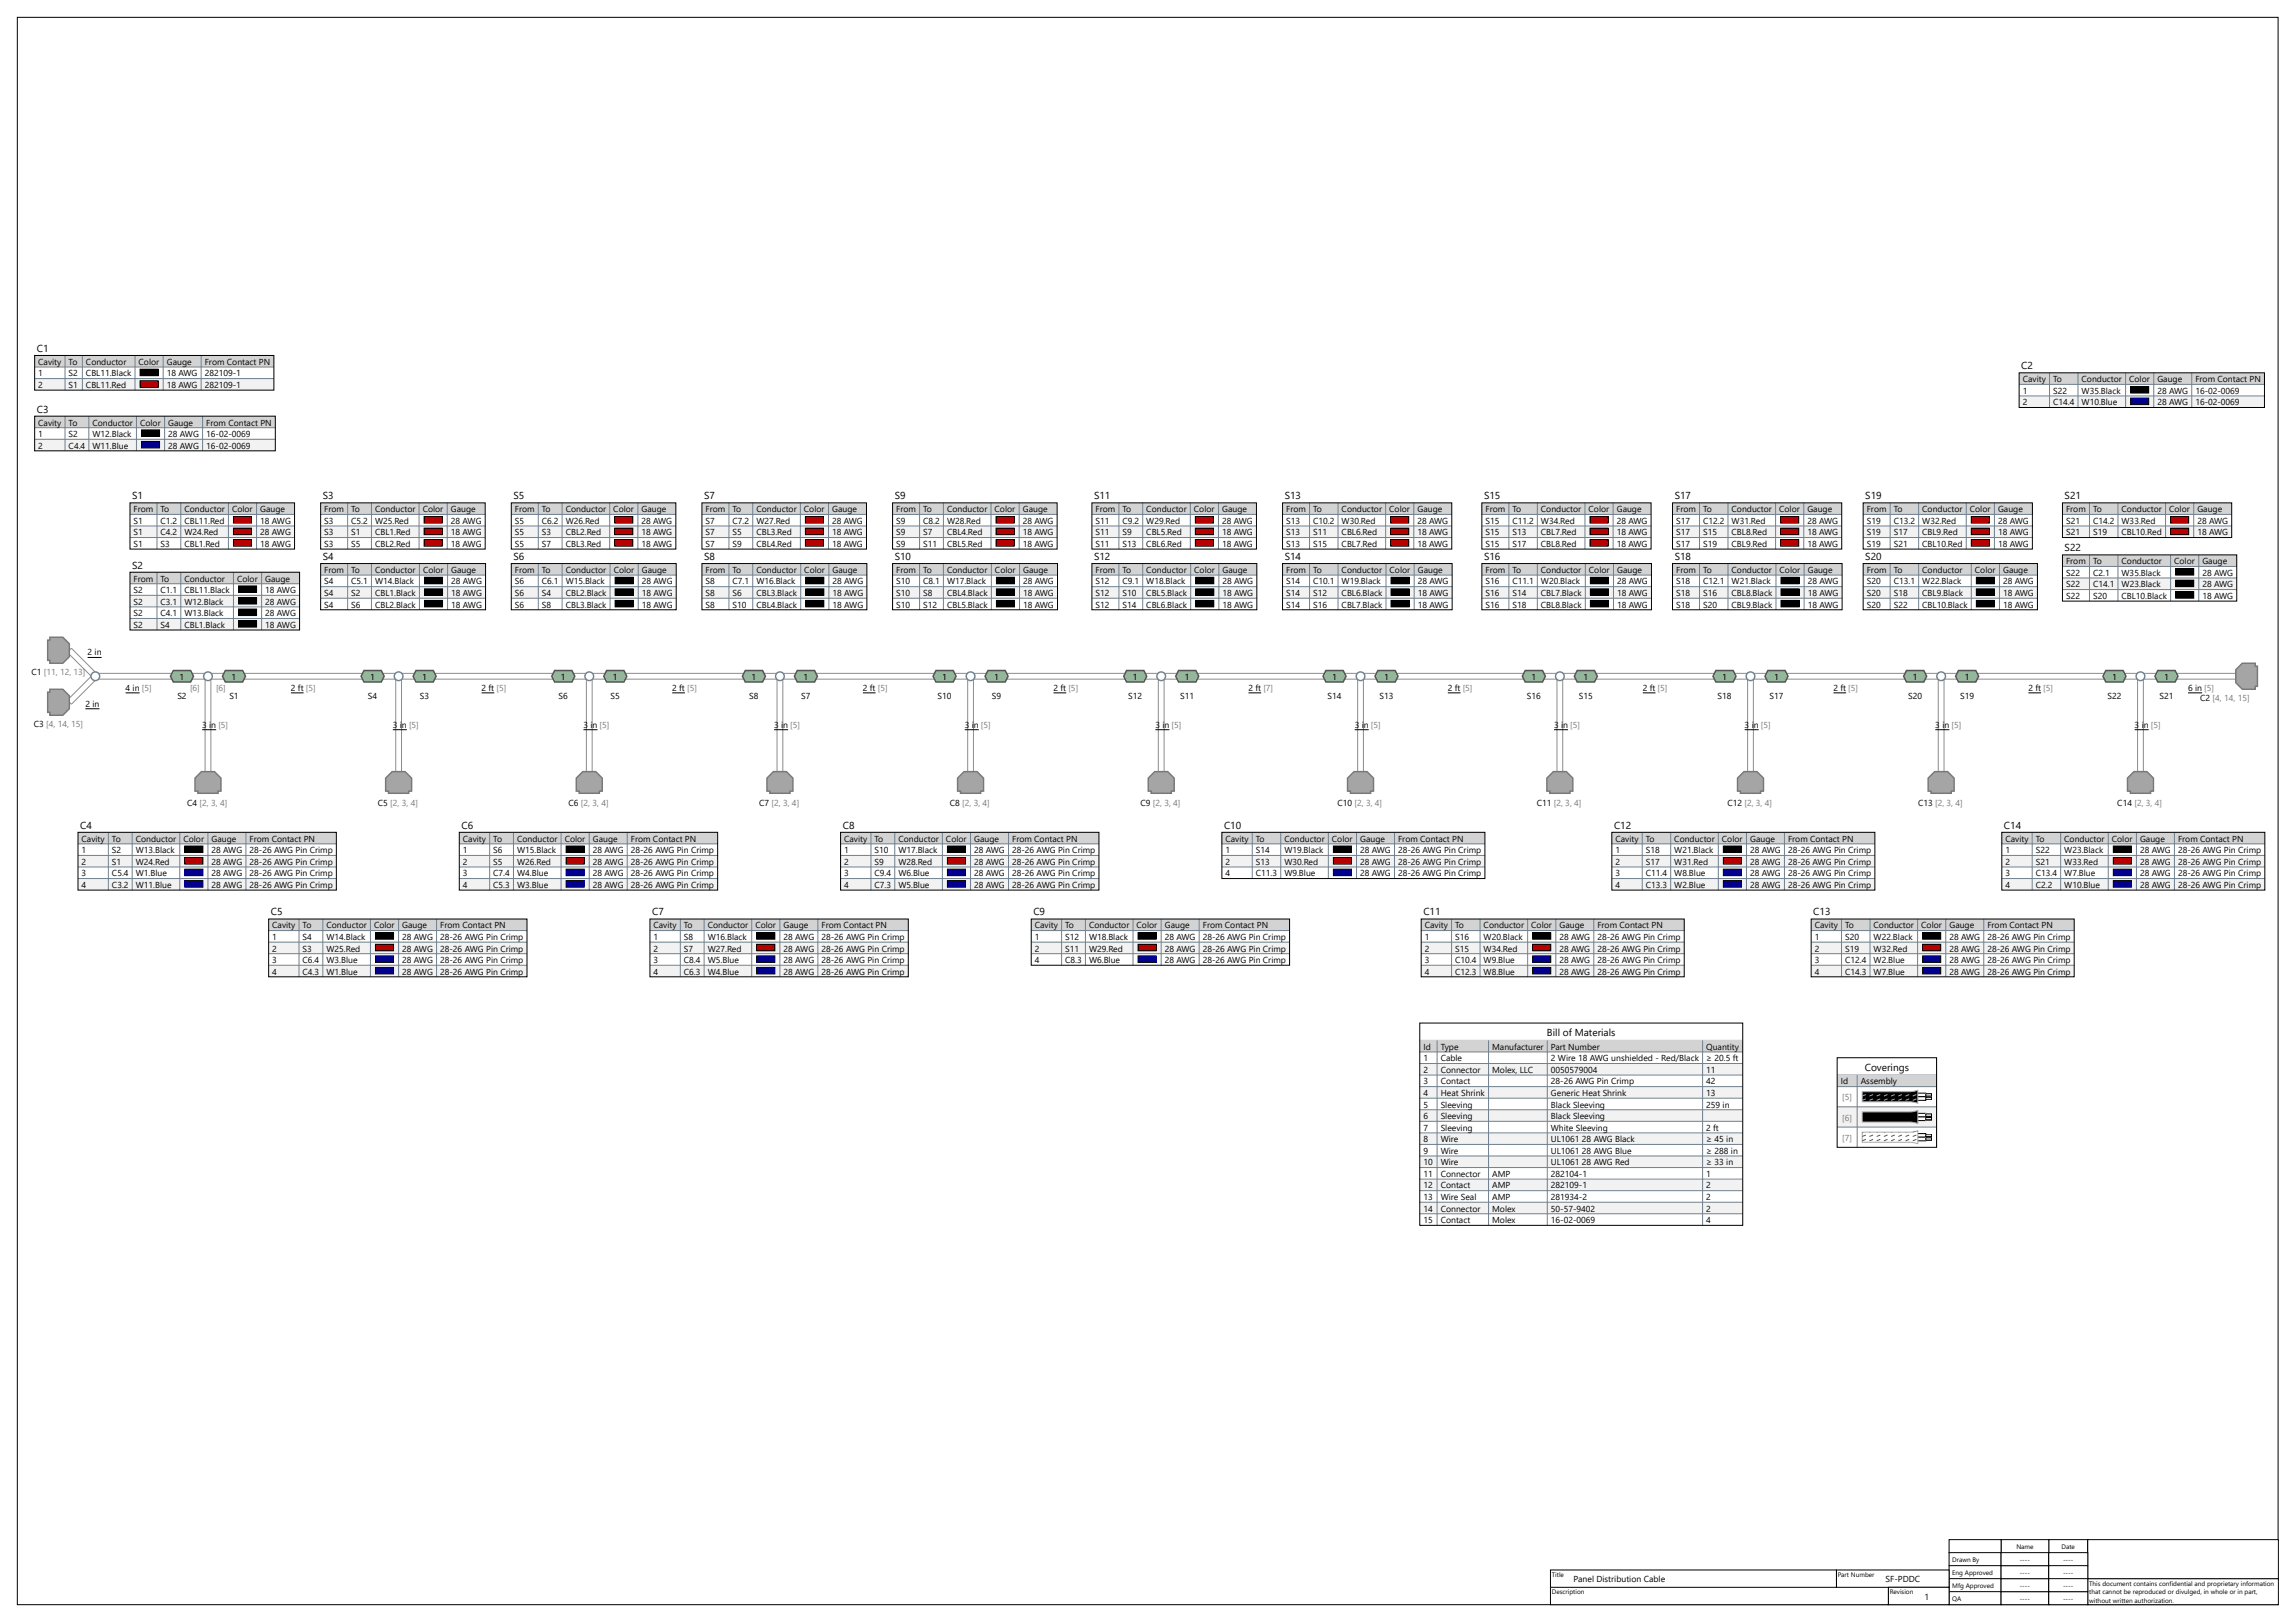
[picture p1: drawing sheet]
<svg xmlns="http://www.w3.org/2000/svg" width="841mm" height="594mm" viewBox="0 0 841 594" stroke-linecap="round" stroke-linejoin="round" font-family="sans-serif">
<defs><g id="words">
<g font-size="3.7">
<text x="13.5" y="128.9">C1</text>
<text x="740.6" y="135.2">C2</text>
<text x="13.5" y="151.1">C3</text>
<text x="48.4" y="182.9">S1</text>
<text x="118.3" y="182.9">S3</text>
<text x="188.1" y="182.9">S5</text>
<text x="258" y="182.9">S7</text>
<text x="327.8" y="182.9">S9</text>
<text x="400.8" y="182.9">S11</text>
<text x="470.7" y="182.9">S13</text>
<text x="543.7" y="182.9">S15</text>
<text x="613.6" y="182.9">S17</text>
<text x="683.4" y="182.9">S19</text>
<text x="756.4" y="182.9">S21</text>
<text x="756.4" y="201.9">S22</text>
<text x="48.4" y="208.3">S2</text>
<text x="118.3" y="205.1">S4</text>
<text x="188.1" y="205.1">S6</text>
<text x="258" y="205.1">S8</text>
<text x="327.8" y="205.1">S10</text>
<text x="400.8" y="205.1">S12</text>
<text x="470.7" y="205.1">S14</text>
<text x="543.7" y="205.1">S16</text>
<text x="613.6" y="205.1">S18</text>
<text x="683.4" y="205.1">S20</text>
<text x="29.4" y="303.5">C4</text>
<text x="169.1" y="303.5">C6</text>
<text x="308.8" y="303.5">C8</text>
<text x="448.5" y="303.5">C10</text>
<text x="591.3" y="303.5">C12</text>
<text x="734.2" y="303.5">C14</text>
<text x="99.2" y="335.3">C5</text>
<text x="238.9" y="335.3">C7</text>
<text x="378.6" y="335.3">C9</text>
<text x="521.5" y="335.3">C11</text>
<text x="664.4" y="335.3">C13</text>
<text x="566.8" y="379.4">Bill of Materials</text>
<text x="683.2" y="392.1">Coverings</text>
</g>
<g font-size="3.2">
<text x="14" y="133.6">Cavity</text>
<text x="14" y="137.8">1</text>
<text x="25.2" y="133.6">To</text>
<text x="25.2" y="137.8">S2</text>
<text x="31.5" y="133.6">Conductor</text>
<text x="31.5" y="137.8">CBL11.Black</text>
<text x="50.8" y="133.6">Color</text>
<text x="61.1" y="133.6">Gauge</text>
<text x="61.1" y="137.8">18 AWG</text>
<text x="75" y="133.6">From Contact PN</text>
<text x="75" y="137.8">282109-1</text>
<text x="14" y="142.1">2</text>
<text x="25.2" y="142.1">S1</text>
<text x="31.5" y="142.1">CBL11.Red</text>
<text x="61.1" y="142.1">18 AWG</text>
<text x="75" y="142.1">282109-1</text>
<text x="741.1" y="140">Cavity</text>
<text x="752.2" y="140">To</text>
<text x="762.7" y="140">Conductor</text>
<text x="780.1" y="140">Color</text>
<text x="790.4" y="140">Gauge</text>
<text x="804.3" y="140">From Contact PN</text>
<text x="741.1" y="144.2">1</text>
<text x="741.1" y="148.4">2</text>
<text x="752.2" y="144.2">S22</text>
<text x="752.2" y="148.4">C14.4</text>
<text x="762.7" y="144.2">W35.Black</text>
<text x="762.7" y="148.4">W10.Blue</text>
<text x="790.4" y="144.2">28 AWG</text>
<text x="790.4" y="148.4">28 AWG</text>
<text x="804.3" y="144.2">16-02-0069</text>
<text x="804.3" y="148.4">16-02-0069</text>
<text x="14" y="155.8">Cavity</text>
<text x="25.2" y="155.8">To</text>
<text x="33.9" y="155.8">Conductor</text>
<text x="51.3" y="155.8">Color</text>
<text x="61.6" y="155.8">Gauge</text>
<text x="75.5" y="155.8">From Contact PN</text>
<text x="14" y="160.1">1</text>
<text x="25.2" y="160.1">S2</text>
<text x="33.9" y="160.1">W12.Black</text>
<text x="61.6" y="160.1">28 AWG</text>
<text x="75.6" y="160.1">16-02-0069</text>
<text x="14" y="164.3">2</text>
<text x="25.2" y="164.3">C4.4</text>
<text x="33.9" y="164.3">W11.Blue</text>
<text x="61.6" y="164.3">28 AWG</text>
<text x="75.6" y="164.3">16-02-0069</text>
<text x="48.9" y="187.6">From</text>
<text x="48.9" y="191.8">S1</text>
<text x="58.8" y="187.6">To</text>
<text x="58.8" y="191.8">C1.2</text>
<text x="67.6" y="187.6">Conductor</text>
<text x="67.6" y="191.8">CBL11.Red</text>
<text x="85" y="187.6">Color</text>
<text x="95.3" y="187.6">Gauge</text>
<text x="95.3" y="191.8">18 AWG</text>
<text x="118.8" y="187.6">From</text>
<text x="118.8" y="191.8">S3</text>
<text x="128.7" y="187.6">To</text>
<text x="128.7" y="191.8">C5.2</text>
<text x="137.4" y="187.6">Conductor</text>
<text x="137.4" y="191.8">W25.Red</text>
<text x="154.9" y="187.6">Color</text>
<text x="165.2" y="187.6">Gauge</text>
<text x="165.2" y="191.8">28 AWG</text>
<text x="188.6" y="187.6">From</text>
<text x="188.6" y="191.8">S5</text>
<text x="198.5" y="187.6">To</text>
<text x="198.5" y="191.8">C6.2</text>
<text x="207.3" y="187.6">Conductor</text>
<text x="207.3" y="191.8">W26.Red</text>
<text x="224.7" y="187.6">Color</text>
<text x="235" y="187.6">Gauge</text>
<text x="235" y="191.8">28 AWG</text>
<text x="258.5" y="187.6">From</text>
<text x="258.5" y="191.8">S7</text>
<text x="268.4" y="187.6">To</text>
<text x="268.4" y="191.8">C7.2</text>
<text x="277.1" y="187.6">Conductor</text>
<text x="277.1" y="191.8">W27.Red</text>
<text x="294.6" y="187.6">Color</text>
<text x="304.9" y="187.6">Gauge</text>
<text x="304.9" y="191.8">28 AWG</text>
<text x="328.3" y="187.6">From</text>
<text x="328.3" y="191.8">S9</text>
<text x="338.2" y="187.6">To</text>
<text x="338.2" y="191.8">C8.2</text>
<text x="347" y="187.6">Conductor</text>
<text x="347" y="191.8">W28.Red</text>
<text x="364.4" y="187.6">Color</text>
<text x="374.7" y="187.6">Gauge</text>
<text x="374.7" y="191.8">28 AWG</text>
<text x="401.4" y="187.6">From</text>
<text x="401.4" y="191.8">S11</text>
<text x="411.3" y="187.6">To</text>
<text x="411.3" y="191.8">C9.2</text>
<text x="420" y="187.6">Conductor</text>
<text x="420" y="191.8">W29.Red</text>
<text x="437.4" y="187.6">Color</text>
<text x="447.8" y="187.6">Gauge</text>
<text x="447.8" y="191.8">28 AWG</text>
<text x="471.2" y="187.6">From</text>
<text x="471.2" y="191.8">S13</text>
<text x="481.1" y="187.6">To</text>
<text x="481.1" y="191.8">C10.2</text>
<text x="491.6" y="187.6">Conductor</text>
<text x="491.6" y="191.8">W30.Red</text>
<text x="509" y="187.6">Color</text>
<text x="519.3" y="187.6">Gauge</text>
<text x="519.3" y="191.8">28 AWG</text>
<text x="544.2" y="187.6">From</text>
<text x="544.2" y="191.8">S15</text>
<text x="554.1" y="187.6">To</text>
<text x="554.1" y="191.8">C11.2</text>
<text x="564.6" y="187.6">Conductor</text>
<text x="564.6" y="191.8">W34.Red</text>
<text x="582" y="187.6">Color</text>
<text x="592.3" y="187.6">Gauge</text>
<text x="592.3" y="191.8">28 AWG</text>
<text x="614.1" y="187.6">From</text>
<text x="614.1" y="191.8">S17</text>
<text x="624" y="187.6">To</text>
<text x="624" y="191.8">C12.2</text>
<text x="634.4" y="187.6">Conductor</text>
<text x="634.4" y="191.8">W31.Red</text>
<text x="651.9" y="187.6">Color</text>
<text x="662.2" y="187.6">Gauge</text>
<text x="662.2" y="191.8">28 AWG</text>
<text x="683.9" y="187.6">From</text>
<text x="683.9" y="191.8">S19</text>
<text x="693.8" y="187.6">To</text>
<text x="693.8" y="191.8">C13.2</text>
<text x="704.3" y="187.6">Conductor</text>
<text x="704.3" y="191.8">W32.Red</text>
<text x="721.7" y="187.6">Color</text>
<text x="732" y="187.6">Gauge</text>
<text x="732" y="191.8">28 AWG</text>
<text x="757" y="187.6">From</text>
<text x="757" y="191.8">S21</text>
<text x="766.9" y="187.6">To</text>
<text x="766.9" y="191.8">C14.2</text>
<text x="777.3" y="187.6">Conductor</text>
<text x="777.3" y="191.8">W33.Red</text>
<text x="794.7" y="187.6">Color</text>
<text x="805.1" y="187.6">Gauge</text>
<text x="805.1" y="191.8">28 AWG</text>
<text x="48.9" y="196">S1</text>
<text x="58.8" y="196">C4.2</text>
<text x="67.6" y="196">W24.Red</text>
<text x="95.3" y="196">28 AWG</text>
<text x="118.8" y="196">S3</text>
<text x="128.7" y="196">S1</text>
<text x="137.4" y="196">CBL1.Red</text>
<text x="165.2" y="196">18 AWG</text>
<text x="188.6" y="196">S5</text>
<text x="198.5" y="196">S3</text>
<text x="207.3" y="196">CBL2.Red</text>
<text x="235" y="196">18 AWG</text>
<text x="258.5" y="196">S7</text>
<text x="268.4" y="196">S5</text>
<text x="277.1" y="196">CBL3.Red</text>
<text x="304.9" y="196">18 AWG</text>
<text x="328.3" y="196">S9</text>
<text x="338.2" y="196">S7</text>
<text x="347" y="196">CBL4.Red</text>
<text x="374.7" y="196">18 AWG</text>
<text x="401.4" y="196">S11</text>
<text x="411.3" y="196">S9</text>
<text x="420" y="196">CBL5.Red</text>
<text x="447.8" y="196">18 AWG</text>
<text x="471.2" y="196">S13</text>
<text x="481.1" y="196">S11</text>
<text x="491.6" y="196">CBL6.Red</text>
<text x="519.3" y="196">18 AWG</text>
<text x="544.2" y="196">S15</text>
<text x="554.1" y="196">S13</text>
<text x="564.6" y="196">CBL7.Red</text>
<text x="592.3" y="196">18 AWG</text>
<text x="614.1" y="196">S17</text>
<text x="624" y="196">S15</text>
<text x="634.4" y="196">CBL8.Red</text>
<text x="662.2" y="196">18 AWG</text>
<text x="683.9" y="196">S19</text>
<text x="693.8" y="196">S17</text>
<text x="704.3" y="196">CBL9.Red</text>
<text x="732" y="196">18 AWG</text>
<text x="757" y="196">S21</text>
<text x="766.9" y="196">S19</text>
<text x="777.3" y="196">CBL10.Red</text>
<text x="805.1" y="196">18 AWG</text>
<text x="48.9" y="200.3">S1</text>
<text x="58.8" y="200.3">S3</text>
<text x="67.6" y="200.3">CBL1.Red</text>
<text x="95.3" y="200.3">18 AWG</text>
<text x="118.8" y="200.3">S3</text>
<text x="128.7" y="200.3">S5</text>
<text x="137.4" y="200.3">CBL2.Red</text>
<text x="165.2" y="200.3">18 AWG</text>
<text x="188.6" y="200.3">S5</text>
<text x="198.5" y="200.3">S7</text>
<text x="207.3" y="200.3">CBL3.Red</text>
<text x="235" y="200.3">18 AWG</text>
<text x="258.5" y="200.3">S7</text>
<text x="268.4" y="200.3">S9</text>
<text x="277.1" y="200.3">CBL4.Red</text>
<text x="304.9" y="200.3">18 AWG</text>
<text x="328.3" y="200.3">S9</text>
<text x="338.2" y="200.3">S11</text>
<text x="347" y="200.3">CBL5.Red</text>
<text x="374.7" y="200.3">18 AWG</text>
<text x="401.4" y="200.3">S11</text>
<text x="411.3" y="200.3">S13</text>
<text x="420" y="200.3">CBL6.Red</text>
<text x="447.8" y="200.3">18 AWG</text>
<text x="471.2" y="200.3">S13</text>
<text x="481.1" y="200.3">S15</text>
<text x="491.6" y="200.3">CBL7.Red</text>
<text x="519.3" y="200.3">18 AWG</text>
<text x="544.2" y="200.3">S15</text>
<text x="554.1" y="200.3">S17</text>
<text x="564.6" y="200.3">CBL8.Red</text>
<text x="592.3" y="200.3">18 AWG</text>
<text x="614.1" y="200.3">S17</text>
<text x="624" y="200.3">S19</text>
<text x="634.4" y="200.3">CBL9.Red</text>
<text x="662.2" y="200.3">18 AWG</text>
<text x="683.9" y="200.3">S19</text>
<text x="693.8" y="200.3">S21</text>
<text x="704.3" y="200.3">CBL10.Red</text>
<text x="732" y="200.3">18 AWG</text>
<text x="118.8" y="209.8">From</text>
<text x="128.7" y="209.8">To</text>
<text x="137.4" y="209.8">Conductor</text>
<text x="155" y="209.8">Color</text>
<text x="165.3" y="209.8">Gauge</text>
<text x="188.6" y="209.8">From</text>
<text x="198.5" y="209.8">To</text>
<text x="207.3" y="209.8">Conductor</text>
<text x="224.8" y="209.8">Color</text>
<text x="235.2" y="209.8">Gauge</text>
<text x="258.5" y="209.8">From</text>
<text x="268.4" y="209.8">To</text>
<text x="277.1" y="209.8">Conductor</text>
<text x="294.7" y="209.8">Color</text>
<text x="305" y="209.8">Gauge</text>
<text x="328.3" y="209.8">From</text>
<text x="338.2" y="209.8">To</text>
<text x="347" y="209.8">Conductor</text>
<text x="364.5" y="209.8">Color</text>
<text x="374.9" y="209.8">Gauge</text>
<text x="401.4" y="209.8">From</text>
<text x="411.3" y="209.8">To</text>
<text x="420" y="209.8">Conductor</text>
<text x="437.6" y="209.8">Color</text>
<text x="447.9" y="209.8">Gauge</text>
<text x="471.2" y="209.8">From</text>
<text x="481.1" y="209.8">To</text>
<text x="491.6" y="209.8">Conductor</text>
<text x="509.1" y="209.8">Color</text>
<text x="519.4" y="209.8">Gauge</text>
<text x="544.2" y="209.8">From</text>
<text x="554.1" y="209.8">To</text>
<text x="564.6" y="209.8">Conductor</text>
<text x="582.2" y="209.8">Color</text>
<text x="592.5" y="209.8">Gauge</text>
<text x="614.1" y="209.8">From</text>
<text x="624" y="209.8">To</text>
<text x="634.4" y="209.8">Conductor</text>
<text x="652" y="209.8">Color</text>
<text x="662.3" y="209.8">Gauge</text>
<text x="683.9" y="209.8">From</text>
<text x="693.8" y="209.8">To</text>
<text x="704.3" y="209.8">Conductor</text>
<text x="723.6" y="209.8">Color</text>
<text x="733.9" y="209.8">Gauge</text>
<text x="757" y="206.6">From</text>
<text x="766.9" y="206.6">To</text>
<text x="777.3" y="206.6">Conductor</text>
<text x="796.6" y="206.6">Color</text>
<text x="806.9" y="206.6">Gauge</text>
<text x="48.9" y="213">From</text>
<text x="58.8" y="213">To</text>
<text x="67.6" y="213">Conductor</text>
<text x="86.9" y="213">Color</text>
<text x="97.2" y="213">Gauge</text>
<text x="118.8" y="214">S4</text>
<text x="128.7" y="214">C5.1</text>
<text x="137.4" y="214">W14.Black</text>
<text x="165.3" y="214">28 AWG</text>
<text x="188.6" y="214">S6</text>
<text x="198.5" y="214">C6.1</text>
<text x="207.3" y="214">W15.Black</text>
<text x="235.2" y="214">28 AWG</text>
<text x="258.5" y="214">S8</text>
<text x="268.4" y="214">C7.1</text>
<text x="277.1" y="214">W16.Black</text>
<text x="305" y="214">28 AWG</text>
<text x="328.3" y="214">S10</text>
<text x="338.2" y="214">C8.1</text>
<text x="347" y="214">W17.Black</text>
<text x="374.9" y="214">28 AWG</text>
<text x="401.4" y="214">S12</text>
<text x="411.3" y="214">C9.1</text>
<text x="420" y="214">W18.Black</text>
<text x="447.9" y="214">28 AWG</text>
<text x="471.2" y="214">S14</text>
<text x="481.1" y="214">C10.1</text>
<text x="491.6" y="214">W19.Black</text>
<text x="519.4" y="214">28 AWG</text>
<text x="544.2" y="214">S16</text>
<text x="554.1" y="214">C11.1</text>
<text x="564.6" y="214">W20.Black</text>
<text x="592.5" y="214">28 AWG</text>
<text x="614.1" y="214">S18</text>
<text x="624" y="214">C12.1</text>
<text x="634.4" y="214">W21.Black</text>
<text x="662.3" y="214">28 AWG</text>
<text x="683.9" y="214">S20</text>
<text x="693.8" y="214">C13.1</text>
<text x="704.3" y="214">W22.Black</text>
<text x="733.9" y="214">28 AWG</text>
<text x="757" y="210.9">S22</text>
<text x="757" y="215.1">S22</text>
<text x="766.9" y="210.9">C2.1</text>
<text x="766.9" y="215.1">C14.1</text>
<text x="777.3" y="210.9">W35.Black</text>
<text x="777.3" y="215.1">W23.Black</text>
<text x="806.9" y="210.9">28 AWG</text>
<text x="806.9" y="215.1">28 AWG</text>
<text x="48.9" y="217.2">S2</text>
<text x="48.9" y="221.4">S2</text>
<text x="58.8" y="217.2">C1.1</text>
<text x="58.8" y="221.4">C3.1</text>
<text x="67.6" y="217.2">CBL11.Black</text>
<text x="67.6" y="221.4">W12.Black</text>
<text x="97.2" y="217.2">18 AWG</text>
<text x="97.2" y="221.4">28 AWG</text>
<text x="118.8" y="218.3">S4</text>
<text x="128.7" y="218.3">S2</text>
<text x="137.4" y="218.3">CBL1.Black</text>
<text x="165.3" y="218.3">18 AWG</text>
<text x="188.6" y="218.3">S6</text>
<text x="198.5" y="218.3">S4</text>
<text x="207.3" y="218.3">CBL2.Black</text>
<text x="235.2" y="218.3">18 AWG</text>
<text x="258.5" y="218.3">S8</text>
<text x="268.4" y="218.3">S6</text>
<text x="277.1" y="218.3">CBL3.Black</text>
<text x="305" y="218.3">18 AWG</text>
<text x="328.3" y="218.3">S10</text>
<text x="338.2" y="218.3">S8</text>
<text x="347" y="218.3">CBL4.Black</text>
<text x="374.9" y="218.3">18 AWG</text>
<text x="401.4" y="218.3">S12</text>
<text x="411.3" y="218.3">S10</text>
<text x="420" y="218.3">CBL5.Black</text>
<text x="447.9" y="218.3">18 AWG</text>
<text x="471.2" y="218.3">S14</text>
<text x="481.1" y="218.3">S12</text>
<text x="491.6" y="218.3">CBL6.Black</text>
<text x="519.4" y="218.3">18 AWG</text>
<text x="544.2" y="218.3">S16</text>
<text x="554.1" y="218.3">S14</text>
<text x="564.6" y="218.3">CBL7.Black</text>
<text x="592.5" y="218.3">18 AWG</text>
<text x="614.1" y="218.3">S18</text>
<text x="624" y="218.3">S16</text>
<text x="634.4" y="218.3">CBL8.Black</text>
<text x="662.3" y="218.3">18 AWG</text>
<text x="683.9" y="218.3">S20</text>
<text x="693.8" y="218.3">S18</text>
<text x="704.3" y="218.3">CBL9.Black</text>
<text x="733.9" y="218.3">18 AWG</text>
<text x="757" y="219.3">S22</text>
<text x="766.9" y="219.3">S20</text>
<text x="777.3" y="219.3">CBL10.Black</text>
<text x="806.9" y="219.3">18 AWG</text>
<text x="48.9" y="225.7">S2</text>
<text x="58.8" y="225.7">C4.1</text>
<text x="67.6" y="225.7">W13.Black</text>
<text x="97.2" y="225.7">28 AWG</text>
<text x="118.8" y="222.5">S4</text>
<text x="128.7" y="222.5">S6</text>
<text x="137.4" y="222.5">CBL2.Black</text>
<text x="165.3" y="222.5">18 AWG</text>
<text x="188.6" y="222.5">S6</text>
<text x="198.5" y="222.5">S8</text>
<text x="207.3" y="222.5">CBL3.Black</text>
<text x="235.2" y="222.5">18 AWG</text>
<text x="258.5" y="222.5">S8</text>
<text x="268.4" y="222.5">S10</text>
<text x="277.1" y="222.5">CBL4.Black</text>
<text x="305" y="222.5">18 AWG</text>
<text x="328.3" y="222.5">S10</text>
<text x="338.2" y="222.5">S12</text>
<text x="347" y="222.5">CBL5.Black</text>
<text x="374.9" y="222.5">18 AWG</text>
<text x="401.4" y="222.5">S12</text>
<text x="411.3" y="222.5">S14</text>
<text x="420" y="222.5">CBL6.Black</text>
<text x="447.9" y="222.5">18 AWG</text>
<text x="471.2" y="222.5">S14</text>
<text x="481.1" y="222.5">S16</text>
<text x="491.6" y="222.5">CBL7.Black</text>
<text x="519.4" y="222.5">18 AWG</text>
<text x="544.2" y="222.5">S16</text>
<text x="554.1" y="222.5">S18</text>
<text x="564.6" y="222.5">CBL8.Black</text>
<text x="592.5" y="222.5">18 AWG</text>
<text x="614.1" y="222.5">S18</text>
<text x="624" y="222.5">S20</text>
<text x="634.4" y="222.5">CBL9.Black</text>
<text x="662.3" y="222.5">18 AWG</text>
<text x="683.9" y="222.5">S20</text>
<text x="693.8" y="222.5">S22</text>
<text x="704.3" y="222.5">CBL10.Black</text>
<text x="733.9" y="222.5">18 AWG</text>
<text x="48.9" y="229.9">S2</text>
<text x="58.8" y="229.9">S4</text>
<text x="67.6" y="229.9">CBL1.Black</text>
<text x="97.2" y="229.9">18 AWG</text>
<text x="32.1" y="240">2 in</text>
<text x="11.5" y="247.1">C1 [11, 12, 13]</text>
<text x="65.8" y="249">1</text>
<text x="84.9" y="249">1</text>
<text x="135.7" y="249">1</text>
<text x="154.7" y="249">1</text>
<text x="205.5" y="249">1</text>
<text x="224.6" y="249">1</text>
<text x="275.4" y="249">1</text>
<text x="294.4" y="249">1</text>
<text x="345.2" y="249">1</text>
<text x="364.3" y="249">1</text>
<text x="415.1" y="249">1</text>
<text x="434.1" y="249">1</text>
<text x="488.1" y="249">1</text>
<text x="507.1" y="249">1</text>
<text x="561.1" y="249">1</text>
<text x="580.2" y="249">1</text>
<text x="631" y="249">1</text>
<text x="650" y="249">1</text>
<text x="700.8" y="249">1</text>
<text x="719.9" y="249">1</text>
<text x="773.8" y="249">1</text>
<text x="792.9" y="249">1</text>
<text x="46" y="252.9">4 in [5]</text>
<text x="65" y="256.1">S2</text>
<text x="84" y="256.1">S1</text>
<text x="106.6" y="252.9">2 ft [5]</text>
<text x="134.8" y="256.1">S4</text>
<text x="153.9" y="256.1">S3</text>
<text x="176.4" y="252.9">2 ft [5]</text>
<text x="204.7" y="256.1">S6</text>
<text x="223.7" y="256.1">S5</text>
<text x="246.3" y="252.9">2 ft [5]</text>
<text x="274.5" y="256.1">S8</text>
<text x="293.6" y="256.1">S7</text>
<text x="316.1" y="252.9">2 ft [5]</text>
<text x="343.5" y="256.1">S10</text>
<text x="363.4" y="256.1">S9</text>
<text x="386" y="252.9">2 ft [5]</text>
<text x="413.4" y="256.1">S12</text>
<text x="432.4" y="256.1">S11</text>
<text x="457.4" y="252.9">2 ft [7]</text>
<text x="486.4" y="256.1">S14</text>
<text x="505.4" y="256.1">S13</text>
<text x="530.5" y="252.9">2 ft [5]</text>
<text x="559.4" y="256.1">S16</text>
<text x="578.5" y="256.1">S15</text>
<text x="601.9" y="252.9">2 ft [5]</text>
<text x="629.3" y="256.1">S18</text>
<text x="648.3" y="256.1">S17</text>
<text x="671.7" y="252.9">2 ft [5]</text>
<text x="699.1" y="256.1">S20</text>
<text x="718.2" y="256.1">S19</text>
<text x="743.2" y="252.9">2 ft [5]</text>
<text x="772.1" y="256.1">S22</text>
<text x="791.2" y="256.1">S21</text>
<text x="801.7" y="252.9">6 in [5]</text>
<text x="806.1" y="256.6">C2 [4, 14, 15]</text>
<text x="31.3" y="258.8">2 in</text>
<text x="12.4" y="266.2">C3 [4, 14, 15]</text>
<text x="74.1" y="266.4">3 in [5]</text>
<text x="143.9" y="266.4">3 in [5]</text>
<text x="213.8" y="266.4">3 in [5]</text>
<text x="283.6" y="266.4">3 in [5]</text>
<text x="353.5" y="266.4">3 in [5]</text>
<text x="423.3" y="266.4">3 in [5]</text>
<text x="496.3" y="266.4">3 in [5]</text>
<text x="569.4" y="266.4">3 in [5]</text>
<text x="639.2" y="266.4">3 in [5]</text>
<text x="709.1" y="266.4">3 in [5]</text>
<text x="782.1" y="266.4">3 in [5]</text>
<text x="68.6" y="295">C4 [2, 3, 4]</text>
<text x="138.4" y="295">C5 [2, 3, 4]</text>
<text x="208.3" y="295">C6 [2, 3, 4]</text>
<text x="278.1" y="295">C7 [2, 3, 4]</text>
<text x="348" y="295">C8 [2, 3, 4]</text>
<text x="417.8" y="295">C9 [2, 3, 4]</text>
<text x="490" y="295">C10 [2, 3, 4]</text>
<text x="563" y="295">C11 [2, 3, 4]</text>
<text x="632.9" y="295">C12 [2, 3, 4]</text>
<text x="702.7" y="295">C13 [2, 3, 4]</text>
<text x="775.7" y="295">C14 [2, 3, 4]</text>
<text x="29.9" y="308.2">Cavity</text>
<text x="41" y="308.2">To</text>
<text x="49.8" y="308.2">Conductor</text>
<text x="67.2" y="308.2">Color</text>
<text x="77.5" y="308.2">Gauge</text>
<text x="91.4" y="308.2">From Contact PN</text>
<text x="169.6" y="308.2">Cavity</text>
<text x="180.7" y="308.2">To</text>
<text x="189.5" y="308.2">Conductor</text>
<text x="206.9" y="308.2">Color</text>
<text x="217.2" y="308.2">Gauge</text>
<text x="231.1" y="308.2">From Contact PN</text>
<text x="309.3" y="308.2">Cavity</text>
<text x="320.4" y="308.2">To</text>
<text x="329.2" y="308.2">Conductor</text>
<text x="346.6" y="308.2">Color</text>
<text x="356.9" y="308.2">Gauge</text>
<text x="370.8" y="308.2">From Contact PN</text>
<text x="449" y="308.2">Cavity</text>
<text x="460.1" y="308.2">To</text>
<text x="470.6" y="308.2">Conductor</text>
<text x="488" y="308.2">Color</text>
<text x="498.3" y="308.2">Gauge</text>
<text x="512.2" y="308.2">From Contact PN</text>
<text x="591.9" y="308.2">Cavity</text>
<text x="603" y="308.2">To</text>
<text x="613.4" y="308.2">Conductor</text>
<text x="630.9" y="308.2">Color</text>
<text x="641.2" y="308.2">Gauge</text>
<text x="655.1" y="308.2">From Contact PN</text>
<text x="734.7" y="308.2">Cavity</text>
<text x="745.9" y="308.2">To</text>
<text x="756.3" y="308.2">Conductor</text>
<text x="773.8" y="308.2">Color</text>
<text x="784.1" y="308.2">Gauge</text>
<text x="798" y="308.2">From Contact PN</text>
<text x="29.9" y="312.5">1</text>
<text x="29.9" y="316.7">2</text>
<text x="41" y="312.5">S2</text>
<text x="41" y="316.7">S1</text>
<text x="49.8" y="312.5">W13.Black</text>
<text x="49.8" y="316.7">W24.Red</text>
<text x="77.5" y="312.5">28 AWG</text>
<text x="77.5" y="316.7">28 AWG</text>
<text x="91.4" y="312.5">28-26 AWG Pin Crimp</text>
<text x="91.4" y="316.7">28-26 AWG Pin Crimp</text>
<text x="169.6" y="312.5">1</text>
<text x="169.6" y="316.7">2</text>
<text x="180.7" y="312.5">S6</text>
<text x="180.7" y="316.7">S5</text>
<text x="189.5" y="312.5">W15.Black</text>
<text x="189.5" y="316.7">W26.Red</text>
<text x="217.2" y="312.5">28 AWG</text>
<text x="217.2" y="316.7">28 AWG</text>
<text x="231.1" y="312.5">28-26 AWG Pin Crimp</text>
<text x="231.1" y="316.7">28-26 AWG Pin Crimp</text>
<text x="309.3" y="316.7">2</text>
<text x="309.3" y="312.5">1</text>
<text x="320.4" y="316.7">S9</text>
<text x="320.4" y="312.5">S10</text>
<text x="329.1" y="316.7">W28.Red</text>
<text x="329.2" y="312.5">W17.Black</text>
<text x="356.9" y="312.5">28 AWG</text>
<text x="356.9" y="316.7">28 AWG</text>
<text x="370.8" y="312.5">28-26 AWG Pin Crimp</text>
<text x="370.8" y="316.7">28-26 AWG Pin Crimp</text>
<text x="449" y="312.5">1</text>
<text x="449" y="316.7">2</text>
<text x="460.1" y="312.5">S14</text>
<text x="460.1" y="316.7">S13</text>
<text x="470.6" y="312.5">W19.Black</text>
<text x="470.6" y="316.7">W30.Red</text>
<text x="498.3" y="312.5">28 AWG</text>
<text x="498.3" y="316.7">28 AWG</text>
<text x="512.2" y="312.5">28-26 AWG Pin Crimp</text>
<text x="512.2" y="316.7">28-26 AWG Pin Crimp</text>
<text x="591.9" y="312.5">1</text>
<text x="591.9" y="316.7">2</text>
<text x="603" y="312.5">S18</text>
<text x="603" y="316.7">S17</text>
<text x="613.4" y="312.5">W21.Black</text>
<text x="613.4" y="316.7">W31.Red</text>
<text x="641.2" y="312.5">28 AWG</text>
<text x="641.2" y="316.7">28 AWG</text>
<text x="655.1" y="312.5">28-26 AWG Pin Crimp</text>
<text x="655.1" y="316.7">28-26 AWG Pin Crimp</text>
<text x="734.7" y="312.5">1</text>
<text x="734.7" y="316.7">2</text>
<text x="745.9" y="312.5">S22</text>
<text x="745.9" y="316.7">S21</text>
<text x="756.3" y="312.5">W23.Black</text>
<text x="756.3" y="316.7">W33.Red</text>
<text x="784.1" y="312.5">28 AWG</text>
<text x="784.1" y="316.7">28 AWG</text>
<text x="798" y="312.5">28-26 AWG Pin Crimp</text>
<text x="798" y="316.7">28-26 AWG Pin Crimp</text>
<text x="29.9" y="320.9">3</text>
<text x="41" y="320.9">C5.4</text>
<text x="49.8" y="320.9">W1.Blue</text>
<text x="77.5" y="320.9">28 AWG</text>
<text x="91.4" y="320.9">28-26 AWG Pin Crimp</text>
<text x="169.6" y="320.9">3</text>
<text x="180.7" y="320.9">C7.4</text>
<text x="189.5" y="320.9">W4.Blue</text>
<text x="217.2" y="320.9">28 AWG</text>
<text x="231.1" y="320.9">28-26 AWG Pin Crimp</text>
<text x="309.3" y="320.9">3</text>
<text x="320.4" y="320.9">C9.4</text>
<text x="329.1" y="320.9">W6.Blue</text>
<text x="356.9" y="320.9">28 AWG</text>
<text x="370.8" y="320.9">28-26 AWG Pin Crimp</text>
<text x="449" y="320.9">4</text>
<text x="460.1" y="320.9">C11.3</text>
<text x="470.6" y="320.9">W9.Blue</text>
<text x="498.3" y="320.9">28 AWG</text>
<text x="512.2" y="320.9">28-26 AWG Pin Crimp</text>
<text x="591.9" y="320.9">3</text>
<text x="603" y="320.9">C11.4</text>
<text x="613.4" y="320.9">W8.Blue</text>
<text x="641.2" y="320.9">28 AWG</text>
<text x="655.1" y="320.9">28-26 AWG Pin Crimp</text>
<text x="734.7" y="320.9">3</text>
<text x="745.9" y="320.9">C13.4</text>
<text x="756.3" y="320.9">W7.Blue</text>
<text x="784.1" y="320.9">28 AWG</text>
<text x="798" y="320.9">28-26 AWG Pin Crimp</text>
<text x="29.9" y="325.2">4</text>
<text x="41" y="325.2">C3.2</text>
<text x="49.8" y="325.2">W11.Blue</text>
<text x="77.5" y="325.2">28 AWG</text>
<text x="91.4" y="325.2">28-26 AWG Pin Crimp</text>
<text x="169.6" y="325.2">4</text>
<text x="180.7" y="325.2">C5.3</text>
<text x="189.5" y="325.2">W3.Blue</text>
<text x="217.2" y="325.2">28 AWG</text>
<text x="231.1" y="325.2">28-26 AWG Pin Crimp</text>
<text x="309.3" y="325.2">4</text>
<text x="320.4" y="325.2">C7.3</text>
<text x="329.1" y="325.2">W5.Blue</text>
<text x="356.9" y="325.2">28 AWG</text>
<text x="370.8" y="325.2">28-26 AWG Pin Crimp</text>
<text x="591.9" y="325.2">4</text>
<text x="603" y="325.2">C13.3</text>
<text x="613.4" y="325.2">W2.Blue</text>
<text x="641.2" y="325.2">28 AWG</text>
<text x="655.1" y="325.2">28-26 AWG Pin Crimp</text>
<text x="734.7" y="325.2">4</text>
<text x="745.9" y="325.2">C2.2</text>
<text x="756.3" y="325.2">W10.Blue</text>
<text x="784.1" y="325.2">28 AWG</text>
<text x="798" y="325.2">28-26 AWG Pin Crimp</text>
<text x="99.7" y="340">Cavity</text>
<text x="110.9" y="340">To</text>
<text x="119.6" y="340">Conductor</text>
<text x="137" y="340">Color</text>
<text x="147.4" y="340">Gauge</text>
<text x="161.3" y="340">From Contact PN</text>
<text x="239.4" y="340">Cavity</text>
<text x="250.6" y="340">To</text>
<text x="259.3" y="340">Conductor</text>
<text x="276.7" y="340">Color</text>
<text x="287.1" y="340">Gauge</text>
<text x="301" y="340">From Contact PN</text>
<text x="379.1" y="340">Cavity</text>
<text x="390.3" y="340">To</text>
<text x="399" y="340">Conductor</text>
<text x="416.4" y="340">Color</text>
<text x="426.8" y="340">Gauge</text>
<text x="440.7" y="340">From Contact PN</text>
<text x="522" y="340">Cavity</text>
<text x="533.2" y="340">To</text>
<text x="543.6" y="340">Conductor</text>
<text x="561" y="340">Color</text>
<text x="571.3" y="340">Gauge</text>
<text x="585.3" y="340">From Contact PN</text>
<text x="664.9" y="340">Cavity</text>
<text x="676" y="340">To</text>
<text x="686.5" y="340">Conductor</text>
<text x="703.9" y="340">Color</text>
<text x="714.2" y="340">Gauge</text>
<text x="728.1" y="340">From Contact PN</text>
<text x="99.7" y="344.2">1</text>
<text x="110.9" y="344.2">S4</text>
<text x="119.6" y="344.2">W14.Black</text>
<text x="147.4" y="344.2">28 AWG</text>
<text x="161.3" y="344.2">28-26 AWG Pin Crimp</text>
<text x="239.4" y="344.2">1</text>
<text x="250.6" y="344.2">S8</text>
<text x="259.3" y="344.2">W16.Black</text>
<text x="287.1" y="344.2">28 AWG</text>
<text x="301" y="344.2">28-26 AWG Pin Crimp</text>
<text x="379.1" y="344.2">1</text>
<text x="390.3" y="344.2">S12</text>
<text x="399" y="344.2">W18.Black</text>
<text x="426.8" y="344.2">28 AWG</text>
<text x="440.7" y="344.2">28-26 AWG Pin Crimp</text>
<text x="522" y="344.2">1</text>
<text x="533.2" y="344.2">S16</text>
<text x="543.6" y="344.2">W20.Black</text>
<text x="571.3" y="344.2">28 AWG</text>
<text x="585.3" y="344.2">28-26 AWG Pin Crimp</text>
<text x="664.9" y="344.2">1</text>
<text x="676" y="344.2">S20</text>
<text x="686.5" y="344.2">W22.Black</text>
<text x="714.2" y="344.2">28 AWG</text>
<text x="728.1" y="344.2">28-26 AWG Pin Crimp</text>
<text x="99.7" y="348.4">2</text>
<text x="99.7" y="352.7">3</text>
<text x="110.9" y="348.4">S3</text>
<text x="110.9" y="352.7">C6.4</text>
<text x="119.6" y="348.4">W25.Red</text>
<text x="119.6" y="352.7">W3.Blue</text>
<text x="147.4" y="348.4">28 AWG</text>
<text x="147.4" y="352.7">28 AWG</text>
<text x="161.3" y="348.4">28-26 AWG Pin Crimp</text>
<text x="161.3" y="352.7">28-26 AWG Pin Crimp</text>
<text x="239.4" y="348.4">2</text>
<text x="239.4" y="352.7">3</text>
<text x="250.6" y="348.4">S7</text>
<text x="250.6" y="352.7">C8.4</text>
<text x="259.3" y="348.4">W27.Red</text>
<text x="259.3" y="352.7">W5.Blue</text>
<text x="287.1" y="348.4">28 AWG</text>
<text x="287.1" y="352.7">28 AWG</text>
<text x="301" y="348.4">28-26 AWG Pin Crimp</text>
<text x="301" y="352.7">28-26 AWG Pin Crimp</text>
<text x="379.1" y="348.4">2</text>
<text x="379.1" y="352.7">4</text>
<text x="390.3" y="348.4">S11</text>
<text x="390.3" y="352.7">C8.3</text>
<text x="399" y="348.4">W29.Red</text>
<text x="399" y="352.7">W6.Blue</text>
<text x="426.8" y="348.4">28 AWG</text>
<text x="426.8" y="352.7">28 AWG</text>
<text x="440.7" y="348.4">28-26 AWG Pin Crimp</text>
<text x="440.7" y="352.7">28-26 AWG Pin Crimp</text>
<text x="522" y="348.4">2</text>
<text x="522" y="352.7">3</text>
<text x="533.2" y="348.4">S15</text>
<text x="533.2" y="352.7">C10.4</text>
<text x="543.6" y="348.4">W34.Red</text>
<text x="543.6" y="352.7">W9.Blue</text>
<text x="571.3" y="348.4">28 AWG</text>
<text x="571.3" y="352.7">28 AWG</text>
<text x="585.3" y="348.4">28-26 AWG Pin Crimp</text>
<text x="585.3" y="352.7">28-26 AWG Pin Crimp</text>
<text x="664.9" y="348.4">2</text>
<text x="664.9" y="352.7">3</text>
<text x="676" y="348.4">S19</text>
<text x="676" y="352.7">C12.4</text>
<text x="686.5" y="352.7">W2.Blue</text>
<text x="686.5" y="348.4">W32.Red</text>
<text x="714.2" y="348.4">28 AWG</text>
<text x="714.2" y="352.7">28 AWG</text>
<text x="728.1" y="348.4">28-26 AWG Pin Crimp</text>
<text x="728.1" y="352.7">28-26 AWG Pin Crimp</text>
<text x="99.7" y="356.9">4</text>
<text x="110.9" y="356.9">C4.3</text>
<text x="119.6" y="356.9">W1.Blue</text>
<text x="147.4" y="356.9">28 AWG</text>
<text x="161.3" y="356.9">28-26 AWG Pin Crimp</text>
<text x="239.4" y="356.9">4</text>
<text x="250.6" y="356.9">C6.3</text>
<text x="259.3" y="356.9">W4.Blue</text>
<text x="287.1" y="356.9">28 AWG</text>
<text x="301" y="356.9">28-26 AWG Pin Crimp</text>
<text x="522" y="356.9">4</text>
<text x="533.2" y="356.9">C12.3</text>
<text x="543.6" y="356.9">W8.Blue</text>
<text x="571.3" y="356.9">28 AWG</text>
<text x="585.3" y="356.9">28-26 AWG Pin Crimp</text>
<text x="664.9" y="356.9">4</text>
<text x="676" y="356.9">C14.3</text>
<text x="686.5" y="356.9">W7.Blue</text>
<text x="714.2" y="356.9">28 AWG</text>
<text x="728.1" y="356.9">28-26 AWG Pin Crimp</text>
<text x="521.5" y="384.4">Id</text>
<text x="521.5" y="388.7">1</text>
<text x="527.8" y="384.4">Type</text>
<text x="527.8" y="388.7">Cable</text>
<text x="546.7" y="384.4">Manufacturer</text>
<text x="568.2" y="388.7">2 Wire 18 AWG unshielded - Red/Black</text>
<text x="568.2" y="384.4">Part Number</text>
<text x="625.1" y="384.4">Quantity</text>
<text x="625.1" y="388.7">≥ 20.5 ft</text>
<text x="521.5" y="392.9">2</text>
<text x="527.8" y="392.9">Connector</text>
<text x="546.7" y="392.9">Molex, LLC</text>
<text x="568.2" y="392.9">0050579004</text>
<text x="625.1" y="392.9">11</text>
<text x="521.5" y="397.1">3</text>
<text x="521.5" y="401.4">4</text>
<text x="527.8" y="397.1">Contact</text>
<text x="527.8" y="401.4">Heat Shrink</text>
<text x="568.2" y="397.1">28-26 AWG Pin Crimp</text>
<text x="568.2" y="401.4">Generic Heat Shrink</text>
<text x="625.1" y="397.1">42</text>
<text x="625.1" y="401.4">13</text>
<text x="674.4" y="397.1">Id</text>
<text x="681.8" y="397.1">Assembly</text>
<text x="521.5" y="405.6">5</text>
<text x="527.8" y="405.6">Sleeving</text>
<text x="568.2" y="405.6">Black Sleeving</text>
<text x="625.1" y="405.6">259 in</text>
<text x="521.5" y="409.8">6</text>
<text x="527.8" y="409.8">Sleeving</text>
<text x="568.2" y="409.8">Black Sleeving</text>
<text x="521.5" y="414.1">7</text>
<text x="521.5" y="418.3">8</text>
<text x="527.8" y="414.1">Sleeving</text>
<text x="527.8" y="418.3">Wire</text>
<text x="568.2" y="418.3">UL1061 28 AWG Black</text>
<text x="568.2" y="414.1">White Sleeving</text>
<text x="625.1" y="418.3">≥ 45 in</text>
<text x="625.1" y="414.1">2 ft</text>
<text x="521.5" y="422.5">9</text>
<text x="527.8" y="422.5">Wire</text>
<text x="568.2" y="422.5">UL1061 28 AWG Blue</text>
<text x="625.1" y="422.5">≥ 288 in</text>
<text x="521.5" y="426.8">10</text>
<text x="521.5" y="431">11</text>
<text x="527.8" y="426.8">Wire</text>
<text x="527.8" y="431">Connector</text>
<text x="546.7" y="431">AMP</text>
<text x="568.2" y="426.8">UL1061 28 AWG Red</text>
<text x="568.2" y="431">282104-1</text>
<text x="625.1" y="426.8">≥ 33 in</text>
<text x="625.1" y="431">1</text>
<text x="521.5" y="435.2">12</text>
<text x="527.8" y="435.2">Contact</text>
<text x="546.7" y="435.2">AMP</text>
<text x="568.2" y="435.2">282109-1</text>
<text x="625.1" y="435.2">2</text>
<text x="521.5" y="439.5">13</text>
<text x="521.5" y="443.7">14</text>
<text x="527.8" y="439.5">Wire Seal</text>
<text x="527.8" y="443.7">Connector</text>
<text x="546.7" y="443.7">Molex</text>
<text x="546.7" y="439.5">AMP</text>
<text x="568.2" y="443.7">50-57-9402</text>
<text x="568.2" y="439.5">281934-2</text>
<text x="625.1" y="439.5">2</text>
<text x="625.1" y="443.7">2</text>
<text x="521.5" y="447.9">15</text>
<text x="527.8" y="447.9">Contact</text>
<text x="546.7" y="447.9">Molex</text>
<text x="568.2" y="447.9">16-02-0069</text>
<text x="625.1" y="447.9">4</text>
<text x="576.5" y="579.4">Panel Distribution Cable</text>
<text x="690.8" y="579.4">SF-PDDC</text>
<text x="705.1" y="585.8">1</text>
</g>
<g font-size="3.2" fill="#797979">
<text x="69.6" y="252.9">[6]</text>
<text x="79.1" y="252.9">[6]</text>
<text x="675" y="403">[5]</text>
<text x="675" y="410.4">[6]</text>
<text x="675" y="417.8">[7]</text>
</g>
<g font-size="2.4">
<text x="738.7" y="567.2">Name</text>
<text x="755.3" y="567.2">Date</text>
<text x="715.3" y="572">Drawn By</text>
<text x="740" y="572">----</text>
<text x="755.9" y="572">----</text>
<text x="568.6" y="577.5">Title</text>
<text x="673.4" y="577.5">Part Number</text>
<text x="715.3" y="576.7">Eng Approved</text>
<text x="715.3" y="581.5">Mfg Approved</text>
<text x="740" y="581.5">----</text>
<text x="740" y="576.7">----</text>
<text x="755.9" y="576.7">----</text>
<text x="755.9" y="581.5">----</text>
<text x="765.4" y="580.7">This document contains confidential and proprietary information</text>
<text x="568.6" y="583.9">Description</text>
<text x="692.4" y="583.9">Revision</text>
<text x="715.3" y="586.2">QA</text>
<text x="740" y="586.2">----</text>
<text x="755.9" y="586.2">----</text>
<text x="765.4" y="583.9">that cannot be reproduced or divulged, in whole or in part,</text>
<text x="765.4" y="587">without written authorization.</text>
</g>
</g></defs>
<path d="M6.4 6.3h828.3v581.4h-828.3z" fill="none" stroke="#000" stroke-width=".37"/>
<path d="M568.1 581.3h123.8v6.3h-123.8z" fill-rule="evenodd" fill="#fff"/>
<path d="M568.1 581.3h123.8v6.3h-123.8z" fill="none" stroke="#000" stroke-width=".37"/>
<path d="M750.6 563.8h14.3v4.8h-14.3z" fill-rule="evenodd" fill="#fff"/>
<path d="M750.6 563.8h14.3v4.8h-14.3z" fill="none" stroke="#000" stroke-width=".37"/>
<path d="M733.2 563.8h17.4v4.8h-17.4z" fill-rule="evenodd" fill="#fff"/>
<path d="M733.2 563.8h17.4v4.8h-17.4z" fill="none" stroke="#000" stroke-width=".37"/>
<path d="M714.1 563.8h19.1v4.8h-19.1z" fill-rule="evenodd" fill="#fff"/>
<path d="M714.1 563.8h19.1v4.8h-19.1z" fill="none" stroke="#000" stroke-width=".37"/>
<path d="M714.1 568.6h19.1v4.8h-19.1z" fill-rule="evenodd" fill="#fff"/>
<path d="M714.1 568.6h19.1v4.8h-19.1z" fill="none" stroke="#000" stroke-width=".37"/>
<path d="M714.1 573.4h19.1v4.7h-19.1z" fill-rule="evenodd" fill="#fff"/>
<path d="M714.1 573.4h19.1v4.7h-19.1z" fill="none" stroke="#000" stroke-width=".37"/>
<path d="M714.1 578.1h19.1v4.8h-19.1z" fill-rule="evenodd" fill="#fff"/>
<path d="M714.1 578.1h19.1v4.8h-19.1z" fill="none" stroke="#000" stroke-width=".37"/>
<path d="M714.1 582.9h19.1v4.7h-19.1z" fill-rule="evenodd" fill="#fff"/>
<path d="M714.1 582.9h19.1v4.7h-19.1z" fill="none" stroke="#000" stroke-width=".37"/>
<path d="M764.9 578.1h69.9v9.5h-69.9z" fill-rule="evenodd" fill="#fff"/>
<path d="M764.9 578.1h69.9v9.5h-69.9z" fill="none" stroke="#000" stroke-width=".37"/>
<path d="M672.8 574.9h41.3v6.4h-41.3z" fill-rule="evenodd" fill="#fff"/>
<path d="M672.8 574.9h41.3v6.4h-41.3z" fill="none" stroke="#000" stroke-width=".37"/>
<path d="M691.9 581.3h22.2v6.3h-22.2z" fill-rule="evenodd" fill="#fff"/>
<path d="M691.9 581.3h22.2v6.3h-22.2z" fill="none" stroke="#000" stroke-width=".37"/>
<path d="M568.1 574.9h104.7v6.4h-104.7z" fill-rule="evenodd" fill="#fff"/>
<path d="M568.1 574.9h104.7v6.4h-104.7z" fill="none" stroke="#000" stroke-width=".37"/>
<path d="M764.9 563.8h69.9v14.3h-69.9z" fill-rule="evenodd" fill="#fff"/>
<path d="M764.9 563.8h69.9v14.3h-69.9z" fill="none" stroke="#000" stroke-width=".37"/>
<path d="M733.2 582.9h17.4v4.7h-17.4z" fill-rule="evenodd" fill="#fff"/>
<path d="M733.2 582.9h17.4v4.7h-17.4z" fill="none" stroke="#000" stroke-width=".37"/>
<path d="M733.2 578.1h17.4v4.8h-17.4z" fill-rule="evenodd" fill="#fff"/>
<path d="M733.2 578.1h17.4v4.8h-17.4z" fill="none" stroke="#000" stroke-width=".37"/>
<path d="M733.2 573.4h17.4v4.7h-17.4z" fill-rule="evenodd" fill="#fff"/>
<path d="M733.2 573.4h17.4v4.7h-17.4z" fill="none" stroke="#000" stroke-width=".37"/>
<path d="M733.2 568.6h17.4v4.8h-17.4z" fill-rule="evenodd" fill="#fff"/>
<path d="M733.2 568.6h17.4v4.8h-17.4z" fill="none" stroke="#000" stroke-width=".37"/>
<path d="M750.6 568.6h14.3v4.8h-14.3z" fill-rule="evenodd" fill="#fff"/>
<path d="M750.6 568.6h14.3v4.8h-14.3z" fill="none" stroke="#000" stroke-width=".37"/>
<path d="M750.6 573.4h14.3v4.7h-14.3z" fill-rule="evenodd" fill="#fff"/>
<path d="M750.6 573.4h14.3v4.7h-14.3z" fill="none" stroke="#000" stroke-width=".37"/>
<path d="M750.6 582.9h14.3v4.7h-14.3z" fill-rule="evenodd" fill="#fff"/>
<path d="M750.6 582.9h14.3v4.7h-14.3z" fill="none" stroke="#000" stroke-width=".37"/>
<path d="M750.6 578.1h14.3v4.8h-14.3z" fill-rule="evenodd" fill="#fff"/>
<path d="M750.6 578.1h14.3v4.8h-14.3z" fill="none" stroke="#000" stroke-width=".37"/>
<path d="M520.2 374.6h118.3v74.1h-118.3z" fill-rule="evenodd" fill="#fff"/>
<path d="M520.2 381h118.3" fill="none" stroke="#708090" stroke-width=".37"/>
<path d="M520.2 381h118.3v4.2h-118.3z" fill-rule="evenodd" fill="#d3d3d3"/>
<path d="M520.2 385.2h118.3" fill="none" stroke="#708090" stroke-width=".37"/>
<path d="M520.2 389.5h118.3v4.2h-118.3z" fill-rule="evenodd" fill="#f2f2f2"/>
<path d="M520.2 389.5h118.3M520.2 393.7h118.3" fill="none" stroke="#708090" stroke-width=".37"/>
<path d="M520.2 397.9h118.3v4.3h-118.3z" fill-rule="evenodd" fill="#f2f2f2"/>
<path d="M520.2 397.9h118.3M520.2 402.2h118.3" fill="none" stroke="#708090" stroke-width=".37"/>
<path d="M520.2 406.4h118.3v4.2h-118.3z" fill-rule="evenodd" fill="#f2f2f2"/>
<path d="M520.2 406.4h118.3M520.2 410.6h118.3" fill="none" stroke="#708090" stroke-width=".37"/>
<path d="M520.2 414.9h118.3v4.2h-118.3z" fill-rule="evenodd" fill="#f2f2f2"/>
<path d="M520.2 414.9h118.3M520.2 419.1h118.3" fill="none" stroke="#708090" stroke-width=".37"/>
<path d="M520.2 423.3h118.3v4.3h-118.3z" fill-rule="evenodd" fill="#f2f2f2"/>
<path d="M520.2 423.3h118.3M520.2 427.6h118.3" fill="none" stroke="#708090" stroke-width=".37"/>
<path d="M520.2 431.8h118.3v4.2h-118.3z" fill-rule="evenodd" fill="#f2f2f2"/>
<path d="M520.2 431.8h118.3M520.2 436h118.3" fill="none" stroke="#708090" stroke-width=".37"/>
<path d="M520.2 440.3h118.3v4.2h-118.3z" fill-rule="evenodd" fill="#f2f2f2"/>
<path d="M526.5 381v67.7M545.4 381v67.7M566.9 381v67.7M623.8 381v67.7M520.2 440.3h118.3M520.2 444.5h118.3" fill="none" stroke="#708090" stroke-width=".37"/>
<path d="M520.2 374.6h118.3v74.1h-118.3z" fill="none" stroke="#000" stroke-width=".37"/>
<path d="M673.1 387.3h36.4v32.9h-36.4z" fill-rule="evenodd" fill="#fff"/>
<path d="M673.1 393.7h36.4" fill="none" stroke="#708090" stroke-width=".37"/>
<path d="M673.1 393.7h36.4v4.2h-36.4z" fill-rule="evenodd" fill="#d3d3d3"/>
<path d="M673.1 397.9h36.4" fill="none" stroke="#708090" stroke-width=".37"/>
<path d="M673.1 405.3h36.4v7.4h-36.4z" fill-rule="evenodd" fill="#f2f2f2"/>
<path d="M680.4 393.7v26.5M673.1 405.3h36.4M673.1 412.7h36.4" fill="none" stroke="#708090" stroke-width=".37"/>
<path d="M682.5 400.3h23.1v1.3h-23.1z" fill-rule="evenodd" fill="#fff"/>
<path d="M682.5 400.3h23.1v1.3h-23.1z" fill="none" stroke="#000" stroke-width=".37"/>
<path d="M705.6 400.5h2.1v.9h-2.1z" fill="#fff"/>
<path d="M705.6 400.5h2.1v.9h-2.1z" fill="none" stroke="#000" stroke-width=".37"/>
<path d="M682.5 401.6h23.1v1.4h-23.1z" fill-rule="evenodd" fill="#fff"/>
<path d="M682.5 401.6h23.1v1.4h-23.1z" fill="none" stroke="#000" stroke-width=".37"/>
<path d="M705.6 401.8h2.1v1h-2.1z" fill="#fff"/>
<path d="M705.6 401.8h2.1v1h-2.1z" fill="none" stroke="#000" stroke-width=".37"/>
<path d="M682.3 399.8h17.7l2.7-.5v4.7l-2.7-.5h-17.7z" fill-rule="evenodd" fill="#000"/>
<path d="M682.3 399.8h17.7l2.7-.5v4.7l-2.7-.5h-17.7z" fill="none" stroke="#a9a9a9" stroke-width=".37"/>
<g fill="none" stroke="#aaa" stroke-width=".37">
<path d="M683.6 399.3l-1.3 .5M686.3 399.3l-1.4 .5M688.9 399.3l-1.3 .5M691.5 399.3l-1.3 .5M694.2 399.3l-1.3 .5M696.8 399.3l-1.3 .5M699.5 399.3l-1.3 .5M702.1 399.3l-1.3 .5M683.6 400.8l-1.3 .6M683.6 402.4l-1.3 .6M686.3 400.8l-1.4 .6M686.3 402.4l-1.4 .6"/>
<path d="M688.9 400.8l-1.3 .6M688.9 402.4l-1.3 .6M691.5 400.8l-1.3 .6M691.5 402.4l-1.3 .6M694.2 400.8l-1.3 .6M694.2 402.4l-1.3 .6M696.8 400.8l-1.3 .6M696.8 402.4l-1.3 .6M699.5 400.8l-1.3 .6M699.5 402.4l-1.3 .6M702.1 400.8l-1.3 .6M702.1 402.4l-1.3 .6"/>
</g>
<path d="M682.5 407.7h23.1v1.3h-23.1z" fill-rule="evenodd" fill="#fff"/>
<path d="M682.5 407.7h23.1v1.3h-23.1z" fill="none" stroke="#000" stroke-width=".37"/>
<path d="M705.6 407.9h2.1v.9h-2.1z" fill="#fff"/>
<path d="M705.6 407.9h2.1v.9h-2.1z" fill="none" stroke="#000" stroke-width=".37"/>
<path d="M682.5 409h23.1v1.4h-23.1z" fill-rule="evenodd" fill="#fff"/>
<path d="M682.5 409h23.1v1.4h-23.1z" fill="none" stroke="#000" stroke-width=".37"/>
<path d="M705.6 409.2h2.1v1h-2.1z" fill="#fff"/>
<path d="M705.6 409.2h2.1v1h-2.1z" fill="none" stroke="#000" stroke-width=".37"/>
<path d="M682.3 407.2h17.7l2.7-.5v4.7l-2.7-.5h-17.7z" fill-rule="evenodd" fill="#000"/>
<path d="M682.3 407.2h17.7l2.7-.5v4.7l-2.7-.5h-17.7z" fill="none" stroke="#a9a9a9" stroke-width=".37"/>
<path d="M682.5 415.1h23.1v1.4h-23.1z" fill-rule="evenodd" fill="#fff"/>
<path d="M682.5 415.1h23.1v1.4h-23.1z" fill="none" stroke="#000" stroke-width=".37"/>
<path d="M705.6 415.3h2.1v1h-2.1z" fill="#fff"/>
<path d="M705.6 415.3h2.1v1h-2.1z" fill="none" stroke="#000" stroke-width=".37"/>
<path d="M682.5 416.5h23.1v1.3h-23.1z" fill-rule="evenodd" fill="#fff"/>
<path d="M682.5 416.5h23.1v1.3h-23.1z" fill="none" stroke="#000" stroke-width=".37"/>
<path d="M705.6 416.7h2.1v.9h-2.1z" fill="#fff"/>
<path d="M705.6 416.7h2.1v.9h-2.1z" fill="none" stroke="#000" stroke-width=".37"/>
<path d="M682.3 414.6h17.7l2.7-.5v4.7l-2.7-.5h-17.7z" fill-rule="evenodd" fill="#fff"/>
<path d="M682.3 414.6h17.7l2.7-.5v4.7l-2.7-.5h-17.7z" fill="none" stroke="#a9a9a9" stroke-width=".37"/>
<g fill="none" stroke="#555" stroke-width=".37">
<path d="M683.6 414.1l-1.3 .5M683.6 415.7l-1.3 .5M683.6 417.2l-1.3 .6M686.3 414.1l-1.4 .5M686.3 415.7l-1.4 .5M686.3 417.2l-1.4 .6M688.9 414.1l-1.3 .5M688.9 415.7l-1.3 .5M688.9 417.2l-1.3 .6M691.5 414.1l-1.3 .5M691.5 415.7l-1.3 .5M691.5 417.2l-1.3 .6"/>
<path d="M694.2 414.1l-1.3 .5M694.2 415.7l-1.3 .5M694.2 417.2l-1.3 .6M696.8 414.1l-1.3 .5M696.8 415.7l-1.3 .5M696.8 417.2l-1.3 .6M699.5 414.1l-1.3 .5M699.5 415.7l-1.3 .5M699.5 417.2l-1.3 .6M702.1 414.1l-1.3 .5M702.1 415.7l-1.3 .5M702.1 417.2l-1.3 .6"/>
</g>
<path d="M673.1 387.3h36.4v32.9h-36.4z" fill="none" stroke="#000" stroke-width=".37"/>
<path d="M733.4 304.8h96.4v21.2h-96.4z" fill-rule="evenodd" fill="#fff"/>
<path d="M733.4 304.8h96.4v4.2h-96.4z" fill-rule="evenodd" fill="#d3d3d3"/>
<path d="M733.4 309h96.4" fill="none" stroke="#708090" stroke-width=".37"/>
<path d="M733.4 313.3h96.4v4.2h-96.4z" fill-rule="evenodd" fill="#f2f2f2"/>
<path d="M733.4 313.3h96.4M733.4 317.5h96.4" fill="none" stroke="#708090" stroke-width=".37"/>
<path d="M733.4 321.7h96.4v4.3h-96.4z" fill-rule="evenodd" fill="#f2f2f2"/>
<path d="M744.6 304.8v21.2M755 304.8v21.2M772.4 304.8v21.2M782.7 304.8v21.2M796.7 304.8v21.2M733.4 321.7h96.4" fill="none" stroke="#708090" stroke-width=".37"/>
<path d="M774.3 309.8h6.6v2.4h-6.6z" fill-rule="evenodd" fill="#000"/>
<path d="M774.3 309.8h6.6v2.4h-6.6z" fill="none" stroke="#000" stroke-width=".37"/>
<path d="M774.3 314.1h6.6v2.3h-6.6z" fill-rule="evenodd" fill="#c00"/>
<path d="M774.3 314.1h6.6v2.3h-6.6z" fill="none" stroke="#000" stroke-width=".37"/>
<path d="M774.3 318.3h6.6v2.4h-6.6z" fill-rule="evenodd" fill="#00f"/>
<path d="M774.3 318.3h6.6v2.4h-6.6z" fill="none" stroke="#000" stroke-width=".37"/>
<path d="M774.3 322.5h6.6v2.4h-6.6z" fill-rule="evenodd" fill="#00f"/>
<path d="M733.4 304.8h96.4v21.2h-96.4zM774.3 322.5h6.6v2.4h-6.6z" fill="none" stroke="#000" stroke-width=".37"/>
<path d="M663.6 336.5h96.3v21.2h-96.3z" fill-rule="evenodd" fill="#fff"/>
<path d="M663.6 336.5h96.3v4.3h-96.3z" fill-rule="evenodd" fill="#d3d3d3"/>
<path d="M663.6 340.8h96.3" fill="none" stroke="#708090" stroke-width=".37"/>
<path d="M663.6 345h96.3v4.2h-96.3z" fill-rule="evenodd" fill="#f2f2f2"/>
<path d="M663.6 345h96.3M663.6 349.2h96.3" fill="none" stroke="#708090" stroke-width=".37"/>
<path d="M663.6 353.5h96.3v4.2h-96.3z" fill-rule="evenodd" fill="#f2f2f2"/>
<path d="M674.7 336.5v21.2M685.1 336.5v21.2M702.6 336.5v21.2M712.9 336.5v21.2M726.8 336.5v21.2M663.6 353.5h96.3" fill="none" stroke="#708090" stroke-width=".37"/>
<path d="M704.4 341.6h6.6v2.4h-6.6z" fill-rule="evenodd" fill="#000"/>
<path d="M704.4 341.6h6.6v2.4h-6.6z" fill="none" stroke="#000" stroke-width=".37"/>
<path d="M704.4 345.8h6.6v2.4h-6.6z" fill-rule="evenodd" fill="#c00"/>
<path d="M704.4 345.8h6.6v2.4h-6.6z" fill="none" stroke="#000" stroke-width=".37"/>
<path d="M704.4 350h6.6v2.4h-6.6z" fill-rule="evenodd" fill="#00f"/>
<path d="M704.4 350h6.6v2.4h-6.6z" fill="none" stroke="#000" stroke-width=".37"/>
<path d="M704.4 354.3h6.6v2.4h-6.6z" fill-rule="evenodd" fill="#00f"/>
<path d="M663.6 336.5h96.3v21.2h-96.3zM704.4 354.3h6.6v2.4h-6.6z" fill="none" stroke="#000" stroke-width=".37"/>
<path d="M590.6 304.8h96.3v21.2h-96.3z" fill-rule="evenodd" fill="#fff"/>
<path d="M590.6 304.8h96.3v4.2h-96.3z" fill-rule="evenodd" fill="#d3d3d3"/>
<path d="M590.6 309h96.3" fill="none" stroke="#708090" stroke-width=".37"/>
<path d="M590.6 313.3h96.3v4.2h-96.3z" fill-rule="evenodd" fill="#f2f2f2"/>
<path d="M590.6 313.3h96.3M590.6 317.5h96.3" fill="none" stroke="#708090" stroke-width=".37"/>
<path d="M590.6 321.7h96.3v4.3h-96.3z" fill-rule="evenodd" fill="#f2f2f2"/>
<path d="M601.7 304.8v21.2M612.1 304.8v21.2M629.6 304.8v21.2M639.9 304.8v21.2M653.8 304.8v21.2M590.6 321.7h96.3" fill="none" stroke="#708090" stroke-width=".37"/>
<path d="M631.4 309.8h6.6v2.4h-6.6z" fill-rule="evenodd" fill="#000"/>
<path d="M631.4 309.8h6.6v2.4h-6.6z" fill="none" stroke="#000" stroke-width=".37"/>
<path d="M631.4 314.1h6.6v2.3h-6.6z" fill-rule="evenodd" fill="#c00"/>
<path d="M631.4 314.1h6.6v2.3h-6.6z" fill="none" stroke="#000" stroke-width=".37"/>
<path d="M631.4 318.3h6.6v2.4h-6.6z" fill-rule="evenodd" fill="#00f"/>
<path d="M631.4 318.3h6.6v2.4h-6.6z" fill="none" stroke="#000" stroke-width=".37"/>
<path d="M631.4 322.5h6.6v2.4h-6.6z" fill-rule="evenodd" fill="#00f"/>
<path d="M590.6 304.8h96.3v21.2h-96.3zM631.4 322.5h6.6v2.4h-6.6z" fill="none" stroke="#000" stroke-width=".37"/>
<path d="M520.7 336.5h96.4v21.2h-96.4z" fill-rule="evenodd" fill="#fff"/>
<path d="M520.7 336.5h96.4v4.3h-96.4z" fill-rule="evenodd" fill="#d3d3d3"/>
<path d="M520.7 340.8h96.4" fill="none" stroke="#708090" stroke-width=".37"/>
<path d="M520.7 345h96.4v4.2h-96.4z" fill-rule="evenodd" fill="#f2f2f2"/>
<path d="M520.7 345h96.4M520.7 349.2h96.4" fill="none" stroke="#708090" stroke-width=".37"/>
<path d="M520.7 353.5h96.4v4.2h-96.4z" fill-rule="evenodd" fill="#f2f2f2"/>
<path d="M531.8 336.5v21.2M542.3 336.5v21.2M559.7 336.5v21.2M570 336.5v21.2M583.9 336.5v21.2M520.7 353.5h96.4" fill="none" stroke="#708090" stroke-width=".37"/>
<path d="M561.6 341.6h6.6v2.4h-6.6z" fill-rule="evenodd" fill="#000"/>
<path d="M561.6 341.6h6.6v2.4h-6.6z" fill="none" stroke="#000" stroke-width=".37"/>
<path d="M561.6 345.8h6.6v2.4h-6.6z" fill-rule="evenodd" fill="#c00"/>
<path d="M561.6 345.8h6.6v2.4h-6.6z" fill="none" stroke="#000" stroke-width=".37"/>
<path d="M561.6 350h6.6v2.4h-6.6z" fill-rule="evenodd" fill="#00f"/>
<path d="M561.6 350h6.6v2.4h-6.6z" fill="none" stroke="#000" stroke-width=".37"/>
<path d="M561.6 354.3h6.6v2.4h-6.6z" fill-rule="evenodd" fill="#00f"/>
<path d="M520.7 336.5h96.4v21.2h-96.4zM561.6 354.3h6.6v2.4h-6.6z" fill="none" stroke="#000" stroke-width=".37"/>
<path d="M447.7 304.8h96.3v16.9h-96.3z" fill-rule="evenodd" fill="#fff"/>
<path d="M447.7 304.8h96.3v4.2h-96.3z" fill-rule="evenodd" fill="#d3d3d3"/>
<path d="M447.7 309h96.3" fill="none" stroke="#708090" stroke-width=".37"/>
<path d="M447.7 313.3h96.3v4.2h-96.3z" fill-rule="evenodd" fill="#f2f2f2"/>
<path d="M447.7 313.3h96.3M447.7 317.5h96.3M458.8 304.8v16.9M469.2 304.8v16.9M486.7 304.8v16.9M497 304.8v16.9M510.9 304.8v16.9" fill="none" stroke="#708090" stroke-width=".37"/>
<path d="M488.5 309.8h6.6v2.4h-6.6z" fill-rule="evenodd" fill="#000"/>
<path d="M488.5 309.8h6.6v2.4h-6.6z" fill="none" stroke="#000" stroke-width=".37"/>
<path d="M488.5 314.1h6.6v2.3h-6.6z" fill-rule="evenodd" fill="#c00"/>
<path d="M488.5 314.1h6.6v2.3h-6.6z" fill="none" stroke="#000" stroke-width=".37"/>
<path d="M488.5 318.3h6.6v2.4h-6.6z" fill-rule="evenodd" fill="#00f"/>
<path d="M447.7 304.8h96.3v16.9h-96.3zM488.5 318.3h6.6v2.4h-6.6z" fill="none" stroke="#000" stroke-width=".37"/>
<path d="M377.8 336.5h94.7v17h-94.7z" fill-rule="evenodd" fill="#fff"/>
<path d="M377.8 336.5h94.7v4.3h-94.7z" fill-rule="evenodd" fill="#d3d3d3"/>
<path d="M377.8 340.8h94.7" fill="none" stroke="#708090" stroke-width=".37"/>
<path d="M377.8 345h94.7v4.2h-94.7z" fill-rule="evenodd" fill="#f2f2f2"/>
<path d="M389 336.5v17M397.7 336.5v17M415.1 336.5v17M425.4 336.5v17M439.4 336.5v17M377.8 345h94.7M377.8 349.2h94.7" fill="none" stroke="#708090" stroke-width=".37"/>
<path d="M417 341.6h6.6v2.4h-6.6z" fill-rule="evenodd" fill="#000"/>
<path d="M417 341.6h6.6v2.4h-6.6z" fill="none" stroke="#000" stroke-width=".37"/>
<path d="M417 345.8h6.6v2.4h-6.6z" fill-rule="evenodd" fill="#c00"/>
<path d="M417 345.8h6.6v2.4h-6.6z" fill="none" stroke="#000" stroke-width=".37"/>
<path d="M417 350h6.6v2.4h-6.6z" fill-rule="evenodd" fill="#00f"/>
<path d="M377.8 336.5h94.7v17h-94.7zM417 350h6.6v2.4h-6.6z" fill="none" stroke="#000" stroke-width=".37"/>
<path d="M308 304.8h94.6v21.2h-94.6z" fill-rule="evenodd" fill="#fff"/>
<path d="M308 304.8h94.6v4.2h-94.6z" fill-rule="evenodd" fill="#d3d3d3"/>
<path d="M308 309h94.6" fill="none" stroke="#708090" stroke-width=".37"/>
<path d="M308 313.3h94.6v4.2h-94.6z" fill-rule="evenodd" fill="#f2f2f2"/>
<path d="M308 313.3h94.6M308 317.5h94.6" fill="none" stroke="#708090" stroke-width=".37"/>
<path d="M308 321.7h94.6v4.3h-94.6z" fill-rule="evenodd" fill="#f2f2f2"/>
<path d="M319.1 304.8v21.2M327.8 304.8v21.2M345.3 304.8v21.2M355.6 304.8v21.2M369.5 304.8v21.2M308 321.7h94.6" fill="none" stroke="#708090" stroke-width=".37"/>
<path d="M347.1 309.8h6.6v2.4h-6.6z" fill-rule="evenodd" fill="#000"/>
<path d="M347.1 309.8h6.6v2.4h-6.6z" fill="none" stroke="#000" stroke-width=".37"/>
<path d="M347.1 314.1h6.6v2.3h-6.6z" fill-rule="evenodd" fill="#c00"/>
<path d="M347.1 314.1h6.6v2.3h-6.6z" fill="none" stroke="#000" stroke-width=".37"/>
<path d="M347.1 318.3h6.6v2.4h-6.6z" fill-rule="evenodd" fill="#00f"/>
<path d="M347.1 318.3h6.6v2.4h-6.6z" fill="none" stroke="#000" stroke-width=".37"/>
<path d="M347.1 322.5h6.6v2.4h-6.6z" fill-rule="evenodd" fill="#00f"/>
<path d="M308 304.8h94.6v21.2h-94.6zM347.1 322.5h6.6v2.4h-6.6z" fill="none" stroke="#000" stroke-width=".37"/>
<path d="M238.1 336.5h94.7v21.2h-94.7z" fill-rule="evenodd" fill="#fff"/>
<path d="M238.1 336.5h94.7v4.3h-94.7z" fill-rule="evenodd" fill="#d3d3d3"/>
<path d="M238.1 340.8h94.7" fill="none" stroke="#708090" stroke-width=".37"/>
<path d="M238.1 345h94.7v4.2h-94.7z" fill-rule="evenodd" fill="#f2f2f2"/>
<path d="M238.1 345h94.7M238.1 349.2h94.7" fill="none" stroke="#708090" stroke-width=".37"/>
<path d="M238.1 353.5h94.7v4.2h-94.7z" fill-rule="evenodd" fill="#f2f2f2"/>
<path d="M249.3 336.5v21.2M258 336.5v21.2M275.4 336.5v21.2M285.7 336.5v21.2M299.7 336.5v21.2M238.1 353.5h94.7" fill="none" stroke="#708090" stroke-width=".37"/>
<path d="M277.3 341.6h6.6v2.4h-6.6z" fill-rule="evenodd" fill="#000"/>
<path d="M277.3 341.6h6.6v2.4h-6.6z" fill="none" stroke="#000" stroke-width=".37"/>
<path d="M277.3 345.8h6.6v2.4h-6.6z" fill-rule="evenodd" fill="#c00"/>
<path d="M277.3 345.8h6.6v2.4h-6.6z" fill="none" stroke="#000" stroke-width=".37"/>
<path d="M277.3 350h6.6v2.4h-6.6z" fill-rule="evenodd" fill="#00f"/>
<path d="M277.3 350h6.6v2.4h-6.6z" fill="none" stroke="#000" stroke-width=".37"/>
<path d="M277.3 354.3h6.6v2.4h-6.6z" fill-rule="evenodd" fill="#00f"/>
<path d="M238.1 336.5h94.7v21.2h-94.7zM277.3 354.3h6.6v2.4h-6.6z" fill="none" stroke="#000" stroke-width=".37"/>
<path d="M168.3 304.8h94.6v21.2h-94.6z" fill-rule="evenodd" fill="#fff"/>
<path d="M168.3 304.8h94.6v4.2h-94.6z" fill-rule="evenodd" fill="#d3d3d3"/>
<path d="M168.3 309h94.6" fill="none" stroke="#708090" stroke-width=".37"/>
<path d="M168.3 313.3h94.6v4.2h-94.6z" fill-rule="evenodd" fill="#f2f2f2"/>
<path d="M168.3 313.3h94.6M168.3 317.5h94.6" fill="none" stroke="#708090" stroke-width=".37"/>
<path d="M168.3 321.7h94.6v4.3h-94.6z" fill-rule="evenodd" fill="#f2f2f2"/>
<path d="M179.4 304.8v21.2M188.1 304.8v21.2M205.6 304.8v21.2M215.9 304.8v21.2M229.8 304.8v21.2M168.3 321.7h94.6" fill="none" stroke="#708090" stroke-width=".37"/>
<path d="M207.4 309.8h6.6v2.4h-6.6z" fill-rule="evenodd" fill="#000"/>
<path d="M207.4 309.8h6.6v2.4h-6.6z" fill="none" stroke="#000" stroke-width=".37"/>
<path d="M207.4 314.1h6.6v2.3h-6.6z" fill-rule="evenodd" fill="#c00"/>
<path d="M207.4 314.1h6.6v2.3h-6.6z" fill="none" stroke="#000" stroke-width=".37"/>
<path d="M207.4 318.3h6.6v2.4h-6.6z" fill-rule="evenodd" fill="#00f"/>
<path d="M207.4 318.3h6.6v2.4h-6.6z" fill="none" stroke="#000" stroke-width=".37"/>
<path d="M207.4 322.5h6.6v2.4h-6.6z" fill-rule="evenodd" fill="#00f"/>
<path d="M168.3 304.8h94.6v21.2h-94.6zM207.4 322.5h6.6v2.4h-6.6z" fill="none" stroke="#000" stroke-width=".37"/>
<path d="M98.4 336.5h94.7v21.2h-94.7z" fill-rule="evenodd" fill="#fff"/>
<path d="M98.4 336.5h94.7v4.3h-94.7z" fill-rule="evenodd" fill="#d3d3d3"/>
<path d="M98.4 340.8h94.7" fill="none" stroke="#708090" stroke-width=".37"/>
<path d="M98.4 345h94.7v4.2h-94.7z" fill-rule="evenodd" fill="#f2f2f2"/>
<path d="M98.4 345h94.7M98.4 349.2h94.7" fill="none" stroke="#708090" stroke-width=".37"/>
<path d="M98.4 353.5h94.7v4.2h-94.7z" fill-rule="evenodd" fill="#f2f2f2"/>
<path d="M109.6 336.5v21.2M118.3 336.5v21.2M135.7 336.5v21.2M146 336.5v21.2M160 336.5v21.2M98.4 353.5h94.7" fill="none" stroke="#708090" stroke-width=".37"/>
<path d="M137.6 341.6h6.6v2.4h-6.6z" fill-rule="evenodd" fill="#000"/>
<path d="M137.6 341.6h6.6v2.4h-6.6z" fill="none" stroke="#000" stroke-width=".37"/>
<path d="M137.6 345.8h6.6v2.4h-6.6z" fill-rule="evenodd" fill="#c00"/>
<path d="M137.6 345.8h6.6v2.4h-6.6z" fill="none" stroke="#000" stroke-width=".37"/>
<path d="M137.6 350h6.6v2.4h-6.6z" fill-rule="evenodd" fill="#00f"/>
<path d="M137.6 350h6.6v2.4h-6.6z" fill="none" stroke="#000" stroke-width=".37"/>
<path d="M137.6 354.3h6.6v2.4h-6.6z" fill-rule="evenodd" fill="#00f"/>
<path d="M98.4 336.5h94.7v21.2h-94.7zM137.6 354.3h6.6v2.4h-6.6z" fill="none" stroke="#000" stroke-width=".37"/>
<path d="M12.7 152.4h88.2v12.7h-88.2z" fill-rule="evenodd" fill="#fff"/>
<path d="M12.7 152.4h88.2v4.2h-88.2z" fill-rule="evenodd" fill="#d3d3d3"/>
<path d="M12.7 156.6h88.2" fill="none" stroke="#708090" stroke-width=".37"/>
<path d="M12.7 160.9h88.2v4.2h-88.2z" fill-rule="evenodd" fill="#f2f2f2"/>
<path d="M23.8 152.4v12.7M32.6 152.4v12.7M50 152.4v12.7M60.3 152.4v12.7M74.2 152.4v12.7M12.7 160.9h88.2" fill="none" stroke="#708090" stroke-width=".37"/>
<path d="M51.8 157.4h6.7v2.4h-6.7z" fill-rule="evenodd" fill="#000"/>
<path d="M51.8 157.4h6.7v2.4h-6.7z" fill="none" stroke="#000" stroke-width=".37"/>
<path d="M51.8 161.7h6.7v2.3h-6.7z" fill-rule="evenodd" fill="#00f"/>
<path d="M12.7 152.4h88.2v12.7h-88.2zM51.8 161.7h6.7v2.3h-6.7z" fill="none" stroke="#000" stroke-width=".37"/>
<path d="M739.8 136.5h89.9v12.7h-89.9z" fill-rule="evenodd" fill="#fff"/>
<path d="M739.8 136.5h89.9v4.3h-89.9z" fill-rule="evenodd" fill="#d3d3d3"/>
<path d="M739.8 140.8h89.9" fill="none" stroke="#708090" stroke-width=".37"/>
<path d="M739.8 145h89.9v4.2h-89.9z" fill-rule="evenodd" fill="#f2f2f2"/>
<path d="M750.9 136.5v12.7M761.3 136.5v12.7M778.8 136.5v12.7M789.1 136.5v12.7M803 136.5v12.7M739.8 145h89.9" fill="none" stroke="#708090" stroke-width=".37"/>
<path d="M780.6 141.6h6.6v2.3h-6.6z" fill-rule="evenodd" fill="#000"/>
<path d="M780.6 141.6h6.6v2.3h-6.6z" fill="none" stroke="#000" stroke-width=".37"/>
<path d="M780.6 145.8h6.6v2.4h-6.6z" fill-rule="evenodd" fill="#00f"/>
<path d="M739.8 136.5h89.9v12.7h-89.9zM780.6 145.8h6.6v2.4h-6.6z" fill="none" stroke="#000" stroke-width=".37"/>
<path d="M12.7 130.2h87.6v12.7h-87.6z" fill-rule="evenodd" fill="#fff"/>
<path d="M12.7 130.2h87.6v4.2h-87.6z" fill-rule="evenodd" fill="#d3d3d3"/>
<path d="M12.7 134.4h87.6" fill="none" stroke="#708090" stroke-width=".37"/>
<path d="M12.7 138.6h87.6v4.3h-87.6z" fill-rule="evenodd" fill="#f2f2f2"/>
<path d="M12.7 138.6h87.6M23.8 130.2v12.7M30.2 130.2v12.7M49.5 130.2v12.7M59.8 130.2v12.7M73.7 130.2v12.7" fill="none" stroke="#708090" stroke-width=".37"/>
<path d="M51.3 135.2h6.6v2.4h-6.6z" fill-rule="evenodd" fill="#000"/>
<path d="M51.3 135.2h6.6v2.4h-6.6z" fill="none" stroke="#000" stroke-width=".37"/>
<path d="M51.3 139.4h6.6v2.4h-6.6z" fill-rule="evenodd" fill="#c00"/>
<path d="M12.7 130.2h87.6v12.7h-87.6zM51.3 139.4h6.6v2.4h-6.6z" fill="none" stroke="#000" stroke-width=".37"/>
<path d="M28.6 304.8h94.6v21.2h-94.6z" fill-rule="evenodd" fill="#fff"/>
<path d="M28.6 304.8h94.6v4.2h-94.6z" fill-rule="evenodd" fill="#d3d3d3"/>
<path d="M28.6 309h94.6" fill="none" stroke="#708090" stroke-width=".37"/>
<path d="M28.6 313.3h94.6v4.2h-94.6z" fill-rule="evenodd" fill="#f2f2f2"/>
<path d="M28.6 313.3h94.6M28.6 317.5h94.6" fill="none" stroke="#708090" stroke-width=".37"/>
<path d="M28.6 321.7h94.6v4.3h-94.6z" fill-rule="evenodd" fill="#f2f2f2"/>
<path d="M39.7 304.8v21.2M48.4 304.8v21.2M65.9 304.8v21.2M76.2 304.8v21.2M90.1 304.8v21.2M28.6 321.7h94.6" fill="none" stroke="#708090" stroke-width=".37"/>
<path d="M67.7 309.8h6.6v2.4h-6.6z" fill-rule="evenodd" fill="#000"/>
<path d="M67.7 309.8h6.6v2.4h-6.6z" fill="none" stroke="#000" stroke-width=".37"/>
<path d="M67.7 314.1h6.6v2.3h-6.6z" fill-rule="evenodd" fill="#c00"/>
<path d="M67.7 314.1h6.6v2.3h-6.6z" fill="none" stroke="#000" stroke-width=".37"/>
<path d="M67.7 318.3h6.6v2.4h-6.6z" fill-rule="evenodd" fill="#00f"/>
<path d="M67.7 318.3h6.6v2.4h-6.6z" fill="none" stroke="#000" stroke-width=".37"/>
<path d="M67.7 322.5h6.6v2.4h-6.6z" fill-rule="evenodd" fill="#00f"/>
<path d="M28.6 304.8h94.6v21.2h-94.6zM67.7 322.5h6.6v2.4h-6.6z" fill="none" stroke="#000" stroke-width=".37"/>
<path d="M755.7 184.1h62v12.7h-62z" fill-rule="evenodd" fill="#fff"/>
<path d="M755.7 184.1h62v4.3h-62z" fill-rule="evenodd" fill="#d3d3d3"/>
<path d="M755.7 188.4h62" fill="none" stroke="#708090" stroke-width=".37"/>
<path d="M755.7 192.6h62v4.2h-62z" fill-rule="evenodd" fill="#f2f2f2"/>
<path d="M755.7 192.6h62M765.5 184.1v12.7M776 184.1v12.7M793.4 184.1v12.7M803.7 184.1v12.7" fill="none" stroke="#708090" stroke-width=".37"/>
<path d="M795.3 189.2h6.6v2.4h-6.6z" fill-rule="evenodd" fill="#c00"/>
<path d="M795.3 189.2h6.6v2.4h-6.6z" fill="none" stroke="#000" stroke-width=".37"/>
<path d="M795.3 193.4h6.6v2.4h-6.6z" fill-rule="evenodd" fill="#c00"/>
<path d="M755.7 184.1h62v12.7h-62zM795.3 193.4h6.6v2.4h-6.6z" fill="none" stroke="#000" stroke-width=".37"/>
<path d="M755.7 203.2h63.8v16.9h-63.8z" fill-rule="evenodd" fill="#fff"/>
<path d="M755.7 203.2h63.8v4.2h-63.8z" fill-rule="evenodd" fill="#d3d3d3"/>
<path d="M755.7 207.4h63.8" fill="none" stroke="#708090" stroke-width=".37"/>
<path d="M755.7 211.7h63.8v4.2h-63.8z" fill-rule="evenodd" fill="#f2f2f2"/>
<path d="M755.7 211.7h63.8M755.7 215.9h63.8M765.5 203.2v16.9M776 203.2v16.9M795.3 203.2v16.9M805.6 203.2v16.9" fill="none" stroke="#708090" stroke-width=".37"/>
<g fill="#000">
<path d="M797.1 208.2h6.6v2.4h-6.6z" fill-rule="evenodd"/>
<path d="M797.1 212.5h6.6v2.3h-6.6z" fill-rule="evenodd"/>
<path d="M797.1 216.7h6.6v2.4h-6.6z" fill-rule="evenodd"/>
</g>
<path d="M755.7 203.2h63.8v16.9h-63.8zM797.1 208.2h6.6v2.4h-6.6zM797.1 212.5h6.6v2.3h-6.6zM797.1 216.7h6.6v2.4h-6.6z" fill="none" stroke="#000" stroke-width=".37"/>
<path d="M682.6 184.1h62v17h-62z" fill-rule="evenodd" fill="#fff"/>
<path d="M682.6 184.1h62v4.3h-62z" fill-rule="evenodd" fill="#d3d3d3"/>
<path d="M682.6 188.4h62" fill="none" stroke="#708090" stroke-width=".37"/>
<path d="M682.6 192.6h62v4.2h-62z" fill-rule="evenodd" fill="#f2f2f2"/>
<path d="M682.6 192.6h62M682.6 196.8h62M692.5 184.1v17M703 184.1v17M720.4 184.1v17M730.7 184.1v17" fill="none" stroke="#708090" stroke-width=".37"/>
<path d="M722.2 189.2h6.7v2.4h-6.7z" fill-rule="evenodd" fill="#c00"/>
<path d="M722.2 189.2h6.7v2.4h-6.7z" fill="none" stroke="#000" stroke-width=".37"/>
<path d="M722.2 193.4h6.7v2.4h-6.7z" fill-rule="evenodd" fill="#c00"/>
<path d="M722.2 193.4h6.7v2.4h-6.7z" fill="none" stroke="#000" stroke-width=".37"/>
<path d="M722.2 197.6h6.7v2.4h-6.7z" fill-rule="evenodd" fill="#c00"/>
<path d="M682.6 184.1h62v17h-62zM722.2 197.6h6.7v2.4h-6.7z" fill="none" stroke="#000" stroke-width=".37"/>
<path d="M682.6 206.4h63.9v16.9h-63.9z" fill-rule="evenodd" fill="#fff"/>
<path d="M682.6 206.4h63.9v4.2h-63.9z" fill-rule="evenodd" fill="#d3d3d3"/>
<path d="M682.6 210.6h63.9" fill="none" stroke="#708090" stroke-width=".37"/>
<path d="M682.6 214.8h63.9v4.3h-63.9z" fill-rule="evenodd" fill="#f2f2f2"/>
<path d="M682.6 214.8h63.9M682.6 219.1h63.9M692.5 206.4v16.9M703 206.4v16.9M722.2 206.4v16.9M732.6 206.4v16.9" fill="none" stroke="#708090" stroke-width=".37"/>
<g fill="#000">
<path d="M724.1 211.4h6.6v2.4h-6.6z" fill-rule="evenodd"/>
<path d="M724.1 215.6h6.6v2.4h-6.6z" fill-rule="evenodd"/>
<path d="M724.1 219.9h6.6v2.3h-6.6z" fill-rule="evenodd"/>
</g>
<path d="M682.6 206.4h63.9v16.9h-63.9zM724.1 211.4h6.6v2.4h-6.6zM724.1 215.6h6.6v2.4h-6.6zM724.1 219.9h6.6v2.3h-6.6z" fill="none" stroke="#000" stroke-width=".37"/>
<path d="M612.8 184.1h62v17h-62z" fill-rule="evenodd" fill="#fff"/>
<path d="M612.8 184.1h62v4.3h-62z" fill-rule="evenodd" fill="#d3d3d3"/>
<path d="M612.8 188.4h62" fill="none" stroke="#708090" stroke-width=".37"/>
<path d="M612.8 192.6h62v4.2h-62z" fill-rule="evenodd" fill="#f2f2f2"/>
<path d="M612.8 192.6h62M612.8 196.8h62M622.7 184.1v17M633.1 184.1v17M650.5 184.1v17M660.9 184.1v17" fill="none" stroke="#708090" stroke-width=".37"/>
<path d="M652.4 189.2h6.6v2.4h-6.6z" fill-rule="evenodd" fill="#c00"/>
<path d="M652.4 189.2h6.6v2.4h-6.6z" fill="none" stroke="#000" stroke-width=".37"/>
<path d="M652.4 193.4h6.6v2.4h-6.6z" fill-rule="evenodd" fill="#c00"/>
<path d="M652.4 193.4h6.6v2.4h-6.6z" fill="none" stroke="#000" stroke-width=".37"/>
<path d="M652.4 197.6h6.6v2.4h-6.6z" fill-rule="evenodd" fill="#c00"/>
<path d="M612.8 184.1h62v17h-62zM652.4 197.6h6.6v2.4h-6.6z" fill="none" stroke="#000" stroke-width=".37"/>
<path d="M612.8 206.4h62.1v16.9h-62.1z" fill-rule="evenodd" fill="#fff"/>
<path d="M612.8 206.4h62.1v4.2h-62.1z" fill-rule="evenodd" fill="#d3d3d3"/>
<path d="M612.8 210.6h62.1" fill="none" stroke="#708090" stroke-width=".37"/>
<path d="M612.8 214.8h62.1v4.3h-62.1z" fill-rule="evenodd" fill="#f2f2f2"/>
<path d="M612.8 214.8h62.1M612.8 219.1h62.1M622.7 206.4v16.9M633.1 206.4v16.9M650.7 206.4v16.9M661 206.4v16.9" fill="none" stroke="#708090" stroke-width=".37"/>
<g fill="#000">
<path d="M652.5 211.4h6.6v2.4h-6.6z" fill-rule="evenodd"/>
<path d="M652.5 215.6h6.6v2.4h-6.6z" fill-rule="evenodd"/>
<path d="M652.5 219.9h6.6v2.3h-6.6z" fill-rule="evenodd"/>
</g>
<path d="M612.8 206.4h62.1v16.9h-62.1zM652.5 211.4h6.6v2.4h-6.6zM652.5 215.6h6.6v2.4h-6.6zM652.5 219.9h6.6v2.3h-6.6z" fill="none" stroke="#000" stroke-width=".37"/>
<path d="M542.9 184.1h62v17h-62z" fill-rule="evenodd" fill="#fff"/>
<path d="M542.9 184.1h62v4.3h-62z" fill-rule="evenodd" fill="#d3d3d3"/>
<path d="M542.9 188.4h62" fill="none" stroke="#708090" stroke-width=".37"/>
<path d="M542.9 192.6h62v4.2h-62z" fill-rule="evenodd" fill="#f2f2f2"/>
<path d="M542.9 192.6h62M542.9 196.8h62M552.8 184.1v17M563.3 184.1v17M580.7 184.1v17M591 184.1v17" fill="none" stroke="#708090" stroke-width=".37"/>
<path d="M582.5 189.2h6.7v2.4h-6.7z" fill-rule="evenodd" fill="#c00"/>
<path d="M582.5 189.2h6.7v2.4h-6.7z" fill="none" stroke="#000" stroke-width=".37"/>
<path d="M582.5 193.4h6.7v2.4h-6.7z" fill-rule="evenodd" fill="#c00"/>
<path d="M582.5 193.4h6.7v2.4h-6.7z" fill="none" stroke="#000" stroke-width=".37"/>
<path d="M582.5 197.6h6.7v2.4h-6.7z" fill-rule="evenodd" fill="#c00"/>
<path d="M542.9 184.1h62v17h-62zM582.5 197.6h6.7v2.4h-6.7z" fill="none" stroke="#000" stroke-width=".37"/>
<path d="M542.9 206.4h62.2v16.9h-62.2z" fill-rule="evenodd" fill="#fff"/>
<path d="M542.9 206.4h62.2v4.2h-62.2z" fill-rule="evenodd" fill="#d3d3d3"/>
<path d="M542.9 210.6h62.2" fill="none" stroke="#708090" stroke-width=".37"/>
<path d="M542.9 214.8h62.2v4.3h-62.2z" fill-rule="evenodd" fill="#f2f2f2"/>
<path d="M542.9 214.8h62.2M542.9 219.1h62.2M552.8 206.4v16.9M563.3 206.4v16.9M580.8 206.4v16.9M591.1 206.4v16.9" fill="none" stroke="#708090" stroke-width=".37"/>
<g fill="#000">
<path d="M582.7 211.4h6.6v2.4h-6.6z" fill-rule="evenodd"/>
<path d="M582.7 215.6h6.6v2.4h-6.6z" fill-rule="evenodd"/>
<path d="M582.7 219.9h6.6v2.3h-6.6z" fill-rule="evenodd"/>
</g>
<path d="M542.9 206.4h62.2v16.9h-62.2zM582.7 211.4h6.6v2.4h-6.6zM582.7 215.6h6.6v2.4h-6.6zM582.7 219.9h6.6v2.3h-6.6z" fill="none" stroke="#000" stroke-width=".37"/>
<path d="M469.9 206.4h62.1v16.9h-62.1z" fill-rule="evenodd" fill="#fff"/>
<path d="M469.9 206.4h62.1v4.2h-62.1z" fill-rule="evenodd" fill="#d3d3d3"/>
<path d="M469.9 210.6h62.1" fill="none" stroke="#708090" stroke-width=".37"/>
<path d="M469.9 214.8h62.1v4.3h-62.1z" fill-rule="evenodd" fill="#f2f2f2"/>
<path d="M469.9 214.8h62.1M469.9 219.1h62.1M479.8 206.4v16.9M490.2 206.4v16.9M507.8 206.4v16.9M518.1 206.4v16.9" fill="none" stroke="#708090" stroke-width=".37"/>
<g fill="#000">
<path d="M509.7 211.4h6.6v2.4h-6.6z" fill-rule="evenodd"/>
<path d="M509.7 215.6h6.6v2.4h-6.6z" fill-rule="evenodd"/>
<path d="M509.7 219.9h6.6v2.3h-6.6z" fill-rule="evenodd"/>
</g>
<path d="M469.9 206.4h62.1v16.9h-62.1zM509.7 211.4h6.6v2.4h-6.6zM509.7 215.6h6.6v2.4h-6.6zM509.7 219.9h6.6v2.3h-6.6z" fill="none" stroke="#000" stroke-width=".37"/>
<path d="M469.9 184.1h62v17h-62z" fill-rule="evenodd" fill="#fff"/>
<path d="M469.9 184.1h62v4.3h-62z" fill-rule="evenodd" fill="#d3d3d3"/>
<path d="M469.9 188.4h62" fill="none" stroke="#708090" stroke-width=".37"/>
<path d="M469.9 192.6h62v4.2h-62z" fill-rule="evenodd" fill="#f2f2f2"/>
<path d="M469.9 192.6h62M469.9 196.8h62M479.8 184.1v17M490.2 184.1v17M507.7 184.1v17M518 184.1v17" fill="none" stroke="#708090" stroke-width=".37"/>
<path d="M509.5 189.2h6.6v2.4h-6.6z" fill-rule="evenodd" fill="#c00"/>
<path d="M509.5 189.2h6.6v2.4h-6.6z" fill="none" stroke="#000" stroke-width=".37"/>
<path d="M509.5 193.4h6.6v2.4h-6.6z" fill-rule="evenodd" fill="#c00"/>
<path d="M509.5 193.4h6.6v2.4h-6.6z" fill="none" stroke="#000" stroke-width=".37"/>
<path d="M509.5 197.6h6.6v2.4h-6.6z" fill-rule="evenodd" fill="#c00"/>
<path d="M469.9 184.1h62v17h-62zM509.5 197.6h6.6v2.4h-6.6z" fill="none" stroke="#000" stroke-width=".37"/>
<path d="M400.1 184.1h60.2v17h-60.2z" fill-rule="evenodd" fill="#fff"/>
<path d="M400.1 184.1h60.2v4.3h-60.2z" fill-rule="evenodd" fill="#d3d3d3"/>
<path d="M400.1 188.4h60.2" fill="none" stroke="#708090" stroke-width=".37"/>
<path d="M400.1 192.6h60.2v4.2h-60.2z" fill-rule="evenodd" fill="#f2f2f2"/>
<path d="M400.1 192.6h60.2M400.1 196.8h60.2M409.9 184.1v17M418.7 184.1v17M436.1 184.1v17M446.4 184.1v17" fill="none" stroke="#708090" stroke-width=".37"/>
<path d="M438 189.2h6.6v2.4h-6.6z" fill-rule="evenodd" fill="#c00"/>
<path d="M438 189.2h6.6v2.4h-6.6z" fill="none" stroke="#000" stroke-width=".37"/>
<path d="M438 193.4h6.6v2.4h-6.6z" fill-rule="evenodd" fill="#c00"/>
<path d="M438 193.4h6.6v2.4h-6.6z" fill="none" stroke="#000" stroke-width=".37"/>
<path d="M438 197.6h6.6v2.4h-6.6z" fill-rule="evenodd" fill="#c00"/>
<path d="M400.1 184.1h60.2v17h-60.2zM438 197.6h6.6v2.4h-6.6z" fill="none" stroke="#000" stroke-width=".37"/>
<path d="M400.1 206.4h60.4v16.9h-60.4z" fill-rule="evenodd" fill="#fff"/>
<path d="M400.1 206.4h60.4v4.2h-60.4z" fill-rule="evenodd" fill="#d3d3d3"/>
<path d="M400.1 210.6h60.4" fill="none" stroke="#708090" stroke-width=".37"/>
<path d="M400.1 214.8h60.4v4.3h-60.4z" fill-rule="evenodd" fill="#f2f2f2"/>
<path d="M400.1 214.8h60.4M400.1 219.1h60.4M409.9 206.4v16.9M418.7 206.4v16.9M436.2 206.4v16.9M446.6 206.4v16.9" fill="none" stroke="#708090" stroke-width=".37"/>
<g fill="#000">
<path d="M438.1 211.4h6.6v2.4h-6.6z" fill-rule="evenodd"/>
<path d="M438.1 215.6h6.6v2.4h-6.6z" fill-rule="evenodd"/>
<path d="M438.1 219.9h6.6v2.3h-6.6z" fill-rule="evenodd"/>
</g>
<path d="M400.1 206.4h60.4v16.9h-60.4zM438.1 211.4h6.6v2.4h-6.6zM438.1 215.6h6.6v2.4h-6.6zM438.1 219.9h6.6v2.3h-6.6z" fill="none" stroke="#000" stroke-width=".37"/>
<path d="M327 184.1h60.3v17h-60.3z" fill-rule="evenodd" fill="#fff"/>
<path d="M327 184.1h60.3v4.3h-60.3z" fill-rule="evenodd" fill="#d3d3d3"/>
<path d="M327 188.4h60.3" fill="none" stroke="#708090" stroke-width=".37"/>
<path d="M327 192.6h60.3v4.2h-60.3z" fill-rule="evenodd" fill="#f2f2f2"/>
<path d="M327 192.6h60.3M327 196.8h60.3M336.9 184.1v17M345.6 184.1v17M363.1 184.1v17M373.4 184.1v17" fill="none" stroke="#708090" stroke-width=".37"/>
<path d="M364.9 189.2h6.7v2.4h-6.7z" fill-rule="evenodd" fill="#c00"/>
<path d="M364.9 189.2h6.7v2.4h-6.7z" fill="none" stroke="#000" stroke-width=".37"/>
<path d="M364.9 193.4h6.7v2.4h-6.7z" fill-rule="evenodd" fill="#c00"/>
<path d="M364.9 193.4h6.7v2.4h-6.7z" fill="none" stroke="#000" stroke-width=".37"/>
<path d="M364.9 197.6h6.7v2.4h-6.7z" fill-rule="evenodd" fill="#c00"/>
<path d="M327 184.1h60.3v17h-60.3zM364.9 197.6h6.7v2.4h-6.7z" fill="none" stroke="#000" stroke-width=".37"/>
<path d="M327 206.4h60.5v16.9h-60.5z" fill-rule="evenodd" fill="#fff"/>
<path d="M327 206.4h60.5v4.2h-60.5z" fill-rule="evenodd" fill="#d3d3d3"/>
<path d="M327 210.6h60.5" fill="none" stroke="#708090" stroke-width=".37"/>
<path d="M327 214.8h60.5v4.3h-60.5z" fill-rule="evenodd" fill="#f2f2f2"/>
<path d="M327 214.8h60.5M327 219.1h60.5M336.9 206.4v16.9M345.6 206.4v16.9M363.2 206.4v16.9M373.5 206.4v16.9" fill="none" stroke="#708090" stroke-width=".37"/>
<g fill="#000">
<path d="M365.1 211.4h6.6v2.4h-6.6z" fill-rule="evenodd"/>
<path d="M365.1 215.6h6.6v2.4h-6.6z" fill-rule="evenodd"/>
<path d="M365.1 219.9h6.6v2.3h-6.6z" fill-rule="evenodd"/>
</g>
<path d="M327 206.4h60.5v16.9h-60.5zM365.1 211.4h6.6v2.4h-6.6zM365.1 215.6h6.6v2.4h-6.6zM365.1 219.9h6.6v2.3h-6.6z" fill="none" stroke="#000" stroke-width=".37"/>
<path d="M257.2 184.1h60.3v17h-60.3z" fill-rule="evenodd" fill="#fff"/>
<path d="M257.2 184.1h60.3v4.3h-60.3z" fill-rule="evenodd" fill="#d3d3d3"/>
<path d="M257.2 188.4h60.3" fill="none" stroke="#708090" stroke-width=".37"/>
<path d="M257.2 192.6h60.3v4.2h-60.3z" fill-rule="evenodd" fill="#f2f2f2"/>
<path d="M257.2 192.6h60.3M257.2 196.8h60.3M267.1 184.1v17M275.8 184.1v17M293.2 184.1v17M303.6 184.1v17" fill="none" stroke="#708090" stroke-width=".37"/>
<path d="M295.1 189.2h6.6v2.4h-6.6z" fill-rule="evenodd" fill="#c00"/>
<path d="M295.1 189.2h6.6v2.4h-6.6z" fill="none" stroke="#000" stroke-width=".37"/>
<path d="M295.1 193.4h6.6v2.4h-6.6z" fill-rule="evenodd" fill="#c00"/>
<path d="M295.1 193.4h6.6v2.4h-6.6z" fill="none" stroke="#000" stroke-width=".37"/>
<path d="M295.1 197.6h6.6v2.4h-6.6z" fill-rule="evenodd" fill="#c00"/>
<path d="M257.2 184.1h60.3v17h-60.3zM295.1 197.6h6.6v2.4h-6.6z" fill="none" stroke="#000" stroke-width=".37"/>
<path d="M257.2 206.4h60.4v16.9h-60.4z" fill-rule="evenodd" fill="#fff"/>
<path d="M257.2 206.4h60.4v4.2h-60.4z" fill-rule="evenodd" fill="#d3d3d3"/>
<path d="M257.2 210.6h60.4" fill="none" stroke="#708090" stroke-width=".37"/>
<path d="M257.2 214.8h60.4v4.3h-60.4z" fill-rule="evenodd" fill="#f2f2f2"/>
<path d="M257.2 214.8h60.4M257.2 219.1h60.4M267.1 206.4v16.9M275.8 206.4v16.9M293.4 206.4v16.9M303.7 206.4v16.9" fill="none" stroke="#708090" stroke-width=".37"/>
<g fill="#000">
<path d="M295.2 211.4h6.6v2.4h-6.6z" fill-rule="evenodd"/>
<path d="M295.2 215.6h6.6v2.4h-6.6z" fill-rule="evenodd"/>
<path d="M295.2 219.9h6.6v2.3h-6.6z" fill-rule="evenodd"/>
</g>
<path d="M257.2 206.4h60.4v16.9h-60.4zM295.2 211.4h6.6v2.4h-6.6zM295.2 215.6h6.6v2.4h-6.6zM295.2 219.9h6.6v2.3h-6.6z" fill="none" stroke="#000" stroke-width=".37"/>
<path d="M187.3 184.1h60.3v17h-60.3z" fill-rule="evenodd" fill="#fff"/>
<path d="M187.3 184.1h60.3v4.3h-60.3z" fill-rule="evenodd" fill="#d3d3d3"/>
<path d="M187.3 188.4h60.3" fill="none" stroke="#708090" stroke-width=".37"/>
<path d="M187.3 192.6h60.3v4.2h-60.3z" fill-rule="evenodd" fill="#f2f2f2"/>
<path d="M187.3 192.6h60.3M187.3 196.8h60.3M197.2 184.1v17M205.9 184.1v17M223.4 184.1v17M233.7 184.1v17" fill="none" stroke="#708090" stroke-width=".37"/>
<path d="M225.2 189.2h6.7v2.4h-6.7z" fill-rule="evenodd" fill="#c00"/>
<path d="M225.2 189.2h6.7v2.4h-6.7z" fill="none" stroke="#000" stroke-width=".37"/>
<path d="M225.2 193.4h6.7v2.4h-6.7z" fill-rule="evenodd" fill="#c00"/>
<path d="M225.2 193.4h6.7v2.4h-6.7z" fill="none" stroke="#000" stroke-width=".37"/>
<path d="M225.2 197.6h6.7v2.4h-6.7z" fill-rule="evenodd" fill="#c00"/>
<path d="M187.3 184.1h60.3v17h-60.3zM225.2 197.6h6.7v2.4h-6.7z" fill="none" stroke="#000" stroke-width=".37"/>
<path d="M187.3 206.4h60.5v16.9h-60.5z" fill-rule="evenodd" fill="#fff"/>
<path d="M187.3 206.4h60.5v4.2h-60.5z" fill-rule="evenodd" fill="#d3d3d3"/>
<path d="M187.3 210.6h60.5" fill="none" stroke="#708090" stroke-width=".37"/>
<path d="M187.3 214.8h60.5v4.3h-60.5z" fill-rule="evenodd" fill="#f2f2f2"/>
<path d="M187.3 214.8h60.5M187.3 219.1h60.5M197.2 206.4v16.9M205.9 206.4v16.9M223.5 206.4v16.9M233.8 206.4v16.9" fill="none" stroke="#708090" stroke-width=".37"/>
<g fill="#000">
<path d="M225.4 211.4h6.6v2.4h-6.6z" fill-rule="evenodd"/>
<path d="M225.4 215.6h6.6v2.4h-6.6z" fill-rule="evenodd"/>
<path d="M225.4 219.9h6.6v2.3h-6.6z" fill-rule="evenodd"/>
</g>
<path d="M187.3 206.4h60.5v16.9h-60.5zM225.4 211.4h6.6v2.4h-6.6zM225.4 215.6h6.6v2.4h-6.6zM225.4 219.9h6.6v2.3h-6.6z" fill="none" stroke="#000" stroke-width=".37"/>
<path d="M117.5 184.1h60.3v17h-60.3z" fill-rule="evenodd" fill="#fff"/>
<path d="M117.5 184.1h60.3v4.3h-60.3z" fill-rule="evenodd" fill="#d3d3d3"/>
<path d="M117.5 188.4h60.3" fill="none" stroke="#708090" stroke-width=".37"/>
<path d="M117.5 192.6h60.3v4.2h-60.3z" fill-rule="evenodd" fill="#f2f2f2"/>
<path d="M117.5 192.6h60.3M117.5 196.8h60.3M127.4 184.1v17M136.1 184.1v17M153.5 184.1v17M163.9 184.1v17" fill="none" stroke="#708090" stroke-width=".37"/>
<path d="M155.4 189.2h6.6v2.4h-6.6z" fill-rule="evenodd" fill="#c00"/>
<path d="M155.4 189.2h6.6v2.4h-6.6z" fill="none" stroke="#000" stroke-width=".37"/>
<path d="M155.4 193.4h6.6v2.4h-6.6z" fill-rule="evenodd" fill="#c00"/>
<path d="M155.4 193.4h6.6v2.4h-6.6z" fill="none" stroke="#000" stroke-width=".37"/>
<path d="M155.4 197.6h6.6v2.4h-6.6z" fill-rule="evenodd" fill="#c00"/>
<path d="M117.5 184.1h60.3v17h-60.3zM155.4 197.6h6.6v2.4h-6.6z" fill="none" stroke="#000" stroke-width=".37"/>
<path d="M117.5 206.4h60.4v16.9h-60.4z" fill-rule="evenodd" fill="#fff"/>
<path d="M117.5 206.4h60.4v4.2h-60.4z" fill-rule="evenodd" fill="#d3d3d3"/>
<path d="M117.5 210.6h60.4" fill="none" stroke="#708090" stroke-width=".37"/>
<path d="M117.5 214.8h60.4v4.3h-60.4z" fill-rule="evenodd" fill="#f2f2f2"/>
<path d="M117.5 214.8h60.4M117.5 219.1h60.4M127.4 206.4v16.9M136.1 206.4v16.9M153.7 206.4v16.9M164 206.4v16.9" fill="none" stroke="#708090" stroke-width=".37"/>
<g fill="#000">
<path d="M155.5 211.4h6.6v2.4h-6.6z" fill-rule="evenodd"/>
<path d="M155.5 215.6h6.6v2.4h-6.6z" fill-rule="evenodd"/>
<path d="M155.5 219.9h6.6v2.3h-6.6z" fill-rule="evenodd"/>
</g>
<path d="M117.5 206.4h60.4v16.9h-60.4zM155.5 211.4h6.6v2.4h-6.6zM155.5 215.6h6.6v2.4h-6.6zM155.5 219.9h6.6v2.3h-6.6z" fill="none" stroke="#000" stroke-width=".37"/>
<path d="M47.6 184.1h60.3v17h-60.3z" fill-rule="evenodd" fill="#fff"/>
<path d="M47.6 184.1h60.3v4.3h-60.3z" fill-rule="evenodd" fill="#d3d3d3"/>
<path d="M47.6 188.4h60.3" fill="none" stroke="#708090" stroke-width=".37"/>
<path d="M47.6 192.6h60.3v4.2h-60.3z" fill-rule="evenodd" fill="#f2f2f2"/>
<path d="M47.6 192.6h60.3M47.6 196.8h60.3M57.5 184.1v17M66.2 184.1v17M83.7 184.1v17M94 184.1v17" fill="none" stroke="#708090" stroke-width=".37"/>
<path d="M85.5 189.2h6.7v2.4h-6.7z" fill-rule="evenodd" fill="#c00"/>
<path d="M85.5 189.2h6.7v2.4h-6.7z" fill="none" stroke="#000" stroke-width=".37"/>
<path d="M85.5 193.4h6.7v2.4h-6.7z" fill-rule="evenodd" fill="#c00"/>
<path d="M85.5 193.4h6.7v2.4h-6.7z" fill="none" stroke="#000" stroke-width=".37"/>
<path d="M85.5 197.6h6.7v2.4h-6.7z" fill-rule="evenodd" fill="#c00"/>
<path d="M47.6 184.1h60.3v17h-60.3zM85.5 197.6h6.7v2.4h-6.7z" fill="none" stroke="#000" stroke-width=".37"/>
<path d="M47.6 209.5h62.2v21.2h-62.2z" fill-rule="evenodd" fill="#fff"/>
<path d="M47.6 209.5h62.2v4.3h-62.2z" fill-rule="evenodd" fill="#d3d3d3"/>
<path d="M47.6 213.8h62.2" fill="none" stroke="#708090" stroke-width=".37"/>
<path d="M47.6 218h62.2v4.2h-62.2z" fill-rule="evenodd" fill="#f2f2f2"/>
<path d="M47.6 218h62.2M47.6 222.2h62.2" fill="none" stroke="#708090" stroke-width=".37"/>
<path d="M47.6 226.5h62.2v4.2h-62.2z" fill-rule="evenodd" fill="#f2f2f2"/>
<path d="M57.5 209.5v21.2M66.2 209.5v21.2M85.5 209.5v21.2M95.9 209.5v21.2M47.6 226.5h62.2" fill="none" stroke="#708090" stroke-width=".37"/>
<g fill="#000">
<path d="M87.4 214.6h6.6v2.4h-6.6z" fill-rule="evenodd"/>
<path d="M87.4 218.8h6.6v2.4h-6.6z" fill-rule="evenodd"/>
<path d="M87.4 223h6.6v2.4h-6.6z" fill-rule="evenodd"/>
<path d="M87.4 227.3h6.6v2.4h-6.6z" fill-rule="evenodd"/>
</g>
<path d="M47.6 209.5h62.2v21.2h-62.2zM87.4 214.6h6.6v2.4h-6.6zM87.4 218.8h6.6v2.4h-6.6zM87.4 223h6.6v2.4h-6.6zM87.4 227.3h6.6v2.4h-6.6z" fill="none" stroke="#000" stroke-width=".37"/>
<path d="M783.2 247.8l1.8-.2 .3 .3v34.4l-.3 .3h-1.6l-.2-.3z" fill-rule="evenodd" fill="#fff"/>
<path d="M783.2 247.8l1.8-.2 .3 .3v34.4l-.3 .3h-1.6l-.2-.3z" fill="none" stroke="#8c8c8c" stroke-width=".37"/>
<path d="M784.3 246.7l9.2-.1 .3 .3v1.5l-.3 .3h-9l-.3-.3z" fill-rule="evenodd" fill="#fff"/>
<path d="M784.3 246.7l9.2-.1 .3 .3v1.5l-.3 .3h-9l-.3-.3z" fill="none" stroke="#8c8c8c" stroke-width=".37"/>
<path d="M793.8 246.7l25.1-.1 .3 .3v1.5l-.3 .3h-24.9l-.2-.3z" fill-rule="evenodd" fill="#fff"/>
<path d="M793.8 246.7l25.1-.1 .3 .3v1.5l-.3 .3h-24.9l-.2-.3z" fill="none" stroke="#8c8c8c" stroke-width=".37"/>
<path d="M774.7 246.7l9.3-.1 .2 .3v1.5l-.2 .3h-9l-.3-.3z" fill-rule="evenodd" fill="#fff"/>
<path d="M774.7 246.7l9.3-.1 .2 .3v1.5l-.2 .3h-9l-.3-.3z" fill="none" stroke="#8c8c8c" stroke-width=".37"/>
<path d="M710.2 247.8l1.8-.2 .3 .3v34.4l-.3 .3h-1.6l-.3-.3z" fill-rule="evenodd" fill="#fff"/>
<path d="M710.2 247.8l1.8-.2 .3 .3v34.4l-.3 .3h-1.6l-.3-.3z" fill="none" stroke="#8c8c8c" stroke-width=".37"/>
<path d="M720.8 246.7l53.6-.1 .3 .3v1.5l-.3 .3h-53.4l-.3-.3z" fill-rule="evenodd" fill="#fff"/>
<path d="M720.8 246.7l53.6-.1 .3 .3v1.5l-.3 .3h-53.4l-.3-.3z" fill="none" stroke="#8c8c8c" stroke-width=".37"/>
<path d="M711.2 246.7l9.3-.1 .2 .3v1.5l-.2 .3h-9l-.3-.3z" fill-rule="evenodd" fill="#fff"/>
<path d="M711.2 246.7l9.3-.1 .2 .3v1.5l-.2 .3h-9l-.3-.3z" fill="none" stroke="#8c8c8c" stroke-width=".37"/>
<path d="M701.7 246.7l9.2-.1 .3 .3v1.5l-.3 .3h-9l-.2-.3z" fill-rule="evenodd" fill="#fff"/>
<path d="M701.7 246.7l9.2-.1 .3 .3v1.5l-.3 .3h-9l-.2-.3z" fill="none" stroke="#8c8c8c" stroke-width=".37"/>
<path d="M640.3 247.8l1.8-.2 .3 .3v34.4l-.3 .3h-1.5l-.3-.3z" fill-rule="evenodd" fill="#fff"/>
<path d="M640.3 247.8l1.8-.2 .3 .3v34.4l-.3 .3h-1.5l-.3-.3z" fill="none" stroke="#8c8c8c" stroke-width=".37"/>
<path d="M650.9 246.7l50.5-.1 .3 .3v1.5l-.3 .3h-50.3l-.2-.3z" fill-rule="evenodd" fill="#fff"/>
<path d="M650.9 246.7l50.5-.1 .3 .3v1.5l-.3 .3h-50.3l-.2-.3z" fill="none" stroke="#8c8c8c" stroke-width=".37"/>
<path d="M641.4 246.7l9.2-.1 .3 .3v1.5l-.3 .3h-9l-.2-.3z" fill-rule="evenodd" fill="#fff"/>
<path d="M641.4 246.7l9.2-.1 .3 .3v1.5l-.3 .3h-9l-.2-.3z" fill="none" stroke="#8c8c8c" stroke-width=".37"/>
<path d="M631.9 246.7l9.2-.1 .3 .3v1.5l-.3 .3h-9l-.3-.3z" fill-rule="evenodd" fill="#fff"/>
<path d="M631.9 246.7l9.2-.1 .3 .3v1.5l-.3 .3h-9l-.3-.3z" fill="none" stroke="#8c8c8c" stroke-width=".37"/>
<path d="M570.5 247.8l1.8-.2 .3 .3v34.4l-.3 .3h-1.6l-.3-.3z" fill-rule="evenodd" fill="#fff"/>
<path d="M570.5 247.8l1.8-.2 .3 .3v34.4l-.3 .3h-1.6l-.3-.3z" fill="none" stroke="#8c8c8c" stroke-width=".37"/>
<path d="M581.1 246.7l50.5-.1 .2 .3v1.5l-.2 .3h-50.3l-.3-.3z" fill-rule="evenodd" fill="#fff"/>
<path d="M581.1 246.7l50.5-.1 .2 .3v1.5l-.2 .3h-50.3l-.3-.3z" fill="none" stroke="#8c8c8c" stroke-width=".37"/>
<path d="M571.5 246.7l9.3-.1 .2 .3v1.5l-.2 .3h-9l-.3-.3z" fill-rule="evenodd" fill="#fff"/>
<path d="M571.5 246.7l9.3-.1 .2 .3v1.5l-.2 .3h-9l-.3-.3z" fill="none" stroke="#8c8c8c" stroke-width=".37"/>
<path d="M562 246.7l9.2-.1 .3 .3v1.5l-.3 .3h-9l-.2-.3z" fill-rule="evenodd" fill="#fff"/>
<path d="M562 246.7l9.2-.1 .3 .3v1.5l-.3 .3h-9l-.2-.3z" fill="none" stroke="#8c8c8c" stroke-width=".37"/>
<path d="M497.5 247.8l1.8-.2 .2 .3v34.4l-.2 .3h-1.6l-.3-.3z" fill-rule="evenodd" fill="#fff"/>
<path d="M497.5 247.8l1.8-.2 .2 .3v34.4l-.2 .3h-1.6l-.3-.3z" fill="none" stroke="#8c8c8c" stroke-width=".37"/>
<path d="M489 246.7l9.2-.1 .3 .3v1.5l-.3 .3h-9l-.2-.3z" fill-rule="evenodd" fill="#fff"/>
<path d="M489 246.7l9.2-.1 .3 .3v1.5l-.3 .3h-9l-.2-.3z" fill="none" stroke="#8c8c8c" stroke-width=".37"/>
<path d="M508 246.7l53.7-.1 .3 .3v1.5l-.3 .3h-53.4l-.3-.3z" fill-rule="evenodd" fill="#fff"/>
<path d="M508 246.7l53.7-.1 .3 .3v1.5l-.3 .3h-53.4l-.3-.3z" fill="none" stroke="#8c8c8c" stroke-width=".37"/>
<path d="M498.5 246.7l9.2-.1 .3 .3v1.5l-.3 .3h-9l-.2-.3z" fill-rule="evenodd" fill="#fff"/>
<path d="M498.5 246.7l9.2-.1 .3 .3v1.5l-.3 .3h-9l-.2-.3z" fill="none" stroke="#8c8c8c" stroke-width=".37"/>
<path d="M424.4 247.8l1.8-.2 .3 .3v34.4l-.3 .3h-1.5l-.3-.3z" fill-rule="evenodd" fill="#fff"/>
<path d="M424.4 247.8l1.8-.2 .3 .3v34.4l-.3 .3h-1.5l-.3-.3z" fill="none" stroke="#8c8c8c" stroke-width=".37"/>
<path d="M425.5 246.7l9.2-.1 .3 .3v1.5l-.3 .3h-9l-.2-.3z" fill-rule="evenodd" fill="#fff"/>
<path d="M425.5 246.7l9.2-.1 .3 .3v1.5l-.3 .3h-9l-.2-.3z" fill="none" stroke="#8c8c8c" stroke-width=".37"/>
<path d="M435 246.7l53.7-.1 .3 .3v1.5l-.3 .3h-53.5l-.2-.3z" fill-rule="evenodd" fill="#fff"/>
<path d="M435 246.7l53.7-.1 .3 .3v1.5l-.3 .3h-53.5l-.2-.3z" fill="none" stroke="#8c8c8c" stroke-width=".37"/>
<path d="M416 246.7l9.2-.1 .3 .3v1.5l-.3 .3h-9l-.3-.3z" fill-rule="evenodd" fill="#fff"/>
<path d="M416 246.7l9.2-.1 .3 .3v1.5l-.3 .3h-9l-.3-.3z" fill="none" stroke="#8c8c8c" stroke-width=".37"/>
<path d="M354.6 247.8l1.8-.2 .3 .3v34.4l-.3 .3h-1.6l-.3-.3z" fill-rule="evenodd" fill="#fff"/>
<path d="M354.6 247.8l1.8-.2 .3 .3v34.4l-.3 .3h-1.6l-.3-.3z" fill="none" stroke="#8c8c8c" stroke-width=".37"/>
<path d="M365.2 246.7l50.5-.1 .2 .3v1.5l-.2 .3h-50.3l-.3-.3z" fill-rule="evenodd" fill="#fff"/>
<path d="M365.2 246.7l50.5-.1 .2 .3v1.5l-.2 .3h-50.3l-.3-.3z" fill="none" stroke="#8c8c8c" stroke-width=".37"/>
<path d="M355.6 246.7l9.3-.1 .2 .3v1.5l-.2 .3h-9l-.3-.3z" fill-rule="evenodd" fill="#fff"/>
<path d="M355.6 246.7l9.3-.1 .2 .3v1.5l-.2 .3h-9l-.3-.3z" fill="none" stroke="#8c8c8c" stroke-width=".37"/>
<path d="M346.1 246.7l9.2-.1 .3 .3v1.5l-.3 .3h-9l-.2-.3z" fill-rule="evenodd" fill="#fff"/>
<path d="M346.1 246.7l9.2-.1 .3 .3v1.5l-.3 .3h-9l-.2-.3z" fill="none" stroke="#8c8c8c" stroke-width=".37"/>
<path d="M284.7 247.8l1.8-.2 .3 .3v34.4l-.3 .3h-1.5l-.3-.3z" fill-rule="evenodd" fill="#fff"/>
<path d="M284.7 247.8l1.8-.2 .3 .3v34.4l-.3 .3h-1.5l-.3-.3z" fill="none" stroke="#8c8c8c" stroke-width=".37"/>
<path d="M285.8 246.7l9.2-.1 .3 .3v1.5l-.3 .3h-9l-.2-.3z" fill-rule="evenodd" fill="#fff"/>
<path d="M285.8 246.7l9.2-.1 .3 .3v1.5l-.3 .3h-9l-.2-.3z" fill="none" stroke="#8c8c8c" stroke-width=".37"/>
<path d="M295.3 246.7l50.5-.1 .3 .3v1.5l-.3 .3h-50.3l-.2-.3z" fill-rule="evenodd" fill="#fff"/>
<path d="M295.3 246.7l50.5-.1 .3 .3v1.5l-.3 .3h-50.3l-.2-.3z" fill="none" stroke="#8c8c8c" stroke-width=".37"/>
<path d="M276.3 246.7l9.2-.1 .3 .3v1.5l-.3 .3h-9l-.3-.3z" fill-rule="evenodd" fill="#fff"/>
<path d="M276.3 246.7l9.2-.1 .3 .3v1.5l-.3 .3h-9l-.3-.3z" fill="none" stroke="#8c8c8c" stroke-width=".37"/>
<path d="M214.9 247.8l1.8-.2 .3 .3v34.4l-.3 .3h-1.6l-.3-.3z" fill-rule="evenodd" fill="#fff"/>
<path d="M214.9 247.8l1.8-.2 .3 .3v34.4l-.3 .3h-1.6l-.3-.3z" fill="none" stroke="#8c8c8c" stroke-width=".37"/>
<path d="M225.5 246.7l50.5-.1 .2 .3v1.5l-.2 .3h-50.3l-.3-.3z" fill-rule="evenodd" fill="#fff"/>
<path d="M225.5 246.7l50.5-.1 .2 .3v1.5l-.2 .3h-50.3l-.3-.3z" fill="none" stroke="#8c8c8c" stroke-width=".37"/>
<path d="M215.9 246.7l9.3-.1 .2 .3v1.5l-.2 .3h-9l-.3-.3z" fill-rule="evenodd" fill="#fff"/>
<path d="M215.9 246.7l9.3-.1 .2 .3v1.5l-.2 .3h-9l-.3-.3z" fill="none" stroke="#8c8c8c" stroke-width=".37"/>
<path d="M206.4 246.7l9.2-.1 .3 .3v1.5l-.3 .3h-9l-.2-.3z" fill-rule="evenodd" fill="#fff"/>
<path d="M206.4 246.7l9.2-.1 .3 .3v1.5l-.3 .3h-9l-.2-.3z" fill="none" stroke="#8c8c8c" stroke-width=".37"/>
<path d="M145 247.8l1.8-.2 .3 .3v34.4l-.3 .3h-1.5l-.3-.3z" fill-rule="evenodd" fill="#fff"/>
<path d="M145 247.8l1.8-.2 .3 .3v34.4l-.3 .3h-1.5l-.3-.3z" fill="none" stroke="#8c8c8c" stroke-width=".37"/>
<path d="M155.6 246.7l50.5-.1 .3 .3v1.5l-.3 .3h-50.3l-.2-.3z" fill-rule="evenodd" fill="#fff"/>
<path d="M155.6 246.7l50.5-.1 .3 .3v1.5l-.3 .3h-50.3l-.2-.3z" fill="none" stroke="#8c8c8c" stroke-width=".37"/>
<path d="M146.1 246.7l9.2-.1 .3 .3v1.5l-.3 .3h-9l-.2-.3z" fill-rule="evenodd" fill="#fff"/>
<path d="M146.1 246.7l9.2-.1 .3 .3v1.5l-.3 .3h-9l-.2-.3z" fill="none" stroke="#8c8c8c" stroke-width=".37"/>
<path d="M136.6 246.7l9.2-.1 .3 .3v1.5l-.3 .3h-9l-.3-.3z" fill-rule="evenodd" fill="#fff"/>
<path d="M136.6 246.7l9.2-.1 .3 .3v1.5l-.3 .3h-9l-.3-.3z" fill="none" stroke="#8c8c8c" stroke-width=".37"/>
<path d="M75.2 247.8l1.8-.2 .3 .3v34.4l-.3 .3h-1.6l-.3-.3z" fill-rule="evenodd" fill="#fff"/>
<path d="M75.2 247.8l1.8-.2 .3 .3v34.4l-.3 .3h-1.6l-.3-.3z" fill="none" stroke="#8c8c8c" stroke-width=".37"/>
<path d="M85.8 246.7l50.5-.1 .2 .3v1.5l-.2 .3h-50.3l-.3-.3z" fill-rule="evenodd" fill="#fff"/>
<path d="M85.8 246.7l50.5-.1 .2 .3v1.5l-.2 .3h-50.3l-.3-.3z" fill="none" stroke="#8c8c8c" stroke-width=".37"/>
<path d="M76.2 246.7l9.3-.1 .2 .3v1.5l-.2 .3h-9l-.3-.3z" fill-rule="evenodd" fill="#fff"/>
<path d="M76.2 246.7l9.3-.1 .2 .3v1.5l-.2 .3h-9l-.3-.3z" fill="none" stroke="#8c8c8c" stroke-width=".37"/>
<path d="M66.7 246.7l9.2-.1 .3 .3v1.5l-.3 .3h-9l-.2-.3z" fill-rule="evenodd" fill="#fff"/>
<path d="M66.7 246.7l9.2-.1 .3 .3v1.5l-.3 .3h-9l-.2-.3z" fill="none" stroke="#8c8c8c" stroke-width=".37"/>
<path d="M24.8 256.2l9.2-9.1h.4l1.1 1.1v.4l-9.2 9.1h-.3l-1.2-1.1z" fill-rule="evenodd" fill="#fff"/>
<path d="M24.8 256.2l9.2-9.1h.4l1.1 1.1v.4l-9.2 9.1h-.3l-1.2-1.1z" fill="none" stroke="#8c8c8c" stroke-width=".37"/>
<path d="M35 246.7l31.4-.1 .3 .3v1.5l-.3 .3h-31.2l-.3-.3z" fill-rule="evenodd" fill="#fff"/>
<path d="M35 246.7l31.4-.1 .3 .3v1.5l-.3 .3h-31.2l-.3-.3z" fill="none" stroke="#8c8c8c" stroke-width=".37"/>
<path d="M24.8 238.7l1.2-1.1h.3l9.2 9.1v.4l-1.1 1.1h-.4l-9.2-9.1z" fill-rule="evenodd" fill="#fff"/>
<path d="M24.8 238.7l1.2-1.1h.3l9.2 9.1v.4l-1.1 1.1h-.4l-9.2-9.1z" fill="none" stroke="#8c8c8c" stroke-width=".37"/>
<path d="M779.5 285l2.3-2.4h4.8l2.4 2.4v4.7h-1.1v.8h-7.4v-.8h-1z" fill-rule="evenodd" fill="#a5a5a5"/>
<path d="M779.5 285l2.3-2.4h4.8l2.4 2.4v4.7h-1.1v.8h-7.4v-.8h-1z" fill="none" stroke="#787878" stroke-width=".53"/>
<path d="M706.4 285l2.4-2.4h4.8l2.4 2.4v4.7h-1.1v.8h-7.4v-.8h-1.1z" fill-rule="evenodd" fill="#a5a5a5"/>
<path d="M706.4 285l2.4-2.4h4.8l2.4 2.4v4.7h-1.1v.8h-7.4v-.8h-1.1z" fill="none" stroke="#787878" stroke-width=".53"/>
<path d="M636.6 285l2.4-2.4h4.7l2.4 2.4v4.7h-1v.8h-7.5v-.8h-1z" fill-rule="evenodd" fill="#a5a5a5"/>
<path d="M636.6 285l2.4-2.4h4.7l2.4 2.4v4.7h-1v.8h-7.5v-.8h-1z" fill="none" stroke="#787878" stroke-width=".53"/>
<path d="M566.7 285l2.4-2.4h4.8l2.4 2.4v4.7h-1.1v.8h-7.4v-.8h-1.1z" fill-rule="evenodd" fill="#a5a5a5"/>
<path d="M566.7 285l2.4-2.4h4.8l2.4 2.4v4.7h-1.1v.8h-7.4v-.8h-1.1z" fill="none" stroke="#787878" stroke-width=".53"/>
<path d="M493.7 285l2.4-2.4h4.8l2.3 2.4v4.7h-1v.8h-7.4v-.8h-1.1z" fill-rule="evenodd" fill="#a5a5a5"/>
<path d="M493.7 285l2.4-2.4h4.8l2.3 2.4v4.7h-1v.8h-7.4v-.8h-1.1z" fill="none" stroke="#787878" stroke-width=".53"/>
<path d="M420.7 285l2.4-2.4h4.7l2.4 2.4v4.7h-1v.8h-7.5v-.8h-1z" fill-rule="evenodd" fill="#a5a5a5"/>
<path d="M420.7 285l2.4-2.4h4.7l2.4 2.4v4.7h-1v.8h-7.5v-.8h-1z" fill="none" stroke="#787878" stroke-width=".53"/>
<path d="M350.8 285l2.4-2.4h4.8l2.4 2.4v4.7h-1.1v.8h-7.4v-.8h-1.1z" fill-rule="evenodd" fill="#a5a5a5"/>
<path d="M350.8 285l2.4-2.4h4.8l2.4 2.4v4.7h-1.1v.8h-7.4v-.8h-1.1z" fill="none" stroke="#787878" stroke-width=".53"/>
<path d="M281 285l2.4-2.4h4.7l2.4 2.4v4.7h-1v.8h-7.5v-.8h-1z" fill-rule="evenodd" fill="#a5a5a5"/>
<path d="M281 285l2.4-2.4h4.7l2.4 2.4v4.7h-1v.8h-7.5v-.8h-1z" fill="none" stroke="#787878" stroke-width=".53"/>
<path d="M211.1 285l2.4-2.4h4.8l2.4 2.4v4.7h-1.1v.8h-7.4v-.8h-1.1z" fill-rule="evenodd" fill="#a5a5a5"/>
<path d="M211.1 285l2.4-2.4h4.8l2.4 2.4v4.7h-1.1v.8h-7.4v-.8h-1.1z" fill="none" stroke="#787878" stroke-width=".53"/>
<path d="M141.3 285l2.4-2.4h4.7l2.4 2.4v4.7h-1v.8h-7.5v-.8h-1z" fill-rule="evenodd" fill="#a5a5a5"/>
<path d="M141.3 285l2.4-2.4h4.7l2.4 2.4v4.7h-1v.8h-7.5v-.8h-1z" fill="none" stroke="#787878" stroke-width=".53"/>
<path d="M18.3 252.4h4.7l2.4 2.4v4.8l-2.4 2.3h-4.7v-1h-.8v-7.4h.8z" fill-rule="evenodd" fill="#a5a5a5"/>
<path d="M18.3 252.4h4.7l2.4 2.4v4.8l-2.4 2.3h-4.7v-1h-.8v-7.4h.8z" fill="none" stroke="#787878" stroke-width=".53"/>
<path d="M821.5 242.9h4.8v1h.8v7.5h-.8v1h-4.8l-2.3-2.4v-4.7z" fill-rule="evenodd" fill="#a5a5a5"/>
<path d="M821.5 242.9h4.8v1h.8v7.5h-.8v1h-4.8l-2.3-2.4v-4.7z" fill="none" stroke="#787878" stroke-width=".53"/>
<path d="M18.3 233.4h4.7l2.4 2.3v4.8l-2.4 2.4h-4.7v-1.1h-.8v-7.4h.8z" fill-rule="evenodd" fill="#a5a5a5"/>
<path d="M18.3 233.4h4.7l2.4 2.3v4.8l-2.4 2.4h-4.7v-1.1h-.8v-7.4h.8z" fill="none" stroke="#787878" stroke-width=".53"/>
<path d="M71.4 285l2.4-2.4h4.8l2.4 2.4v4.7h-1.1v.8h-7.4v-.8h-1.1z" fill-rule="evenodd" fill="#a5a5a5"/>
<path d="M71.4 285l2.4-2.4h4.8l2.4 2.4v4.7h-1.1v.8h-7.4v-.8h-1.1z" fill="none" stroke="#787878" stroke-width=".53"/>
<circle cx="784.2" cy="247.7" r="1.59" fill="#fff"/>
<circle cx="784.2" cy="247.7" r="1.59" fill="none" stroke="#708090" stroke-width=".53"/>
<path d="M790.6 245.5h6.3l1.1 2.1-1.1 2.2h-6.3l-1.1-2.2z" fill-rule="evenodd" fill="#8fba8f"/>
<path d="M790.6 245.5h6.3l1.1 2.1-1.1 2.2h-6.3l-1.1-2.2z" fill="none" stroke="#4d634d" stroke-width=".53"/>
<path d="M771.5 245.5h6.4l1 2.1-1 2.2h-6.4l-1-2.2z" fill-rule="evenodd" fill="#8fba8f"/>
<path d="M771.5 245.5h6.4l1 2.1-1 2.2h-6.4l-1-2.2z" fill="none" stroke="#4d634d" stroke-width=".53"/>
<circle cx="711.2" cy="247.7" r="1.59" fill="#fff"/>
<circle cx="711.2" cy="247.7" r="1.59" fill="none" stroke="#708090" stroke-width=".53"/>
<path d="M717.6 245.5h6.3l1.1 2.1-1.1 2.2h-6.3l-1.1-2.2z" fill-rule="evenodd" fill="#8fba8f"/>
<path d="M717.6 245.5h6.3l1.1 2.1-1.1 2.2h-6.3l-1.1-2.2z" fill="none" stroke="#4d634d" stroke-width=".53"/>
<path d="M698.5 245.5h6.4l1 2.1-1 2.2h-6.4l-1.1-2.2z" fill-rule="evenodd" fill="#8fba8f"/>
<path d="M698.5 245.5h6.4l1 2.1-1 2.2h-6.4l-1.1-2.2z" fill="none" stroke="#4d634d" stroke-width=".53"/>
<circle cx="641.4" cy="247.7" r="1.59" fill="#fff"/>
<circle cx="641.4" cy="247.7" r="1.59" fill="none" stroke="#708090" stroke-width=".53"/>
<path d="M647.7 245.5h6.4l1 2.1-1 2.2h-6.4l-1.1-2.2z" fill-rule="evenodd" fill="#8fba8f"/>
<path d="M647.7 245.5h6.4l1 2.1-1 2.2h-6.4l-1.1-2.2z" fill="none" stroke="#4d634d" stroke-width=".53"/>
<path d="M628.7 245.5h6.3l1.1 2.1-1.1 2.2h-6.3l-1.1-2.2z" fill-rule="evenodd" fill="#8fba8f"/>
<path d="M628.7 245.5h6.3l1.1 2.1-1.1 2.2h-6.3l-1.1-2.2z" fill="none" stroke="#4d634d" stroke-width=".53"/>
<circle cx="571.5" cy="247.7" r="1.59" fill="#fff"/>
<circle cx="571.5" cy="247.7" r="1.59" fill="none" stroke="#708090" stroke-width=".53"/>
<path d="M577.9 245.5h6.3l1.1 2.1-1.1 2.2h-6.3l-1.1-2.2z" fill-rule="evenodd" fill="#8fba8f"/>
<path d="M577.9 245.5h6.3l1.1 2.1-1.1 2.2h-6.3l-1.1-2.2z" fill="none" stroke="#4d634d" stroke-width=".53"/>
<path d="M558.8 245.5h6.4l1 2.1-1 2.2h-6.4l-1.1-2.2z" fill-rule="evenodd" fill="#8fba8f"/>
<path d="M558.8 245.5h6.4l1 2.1-1 2.2h-6.4l-1.1-2.2z" fill="none" stroke="#4d634d" stroke-width=".53"/>
<circle cx="498.5" cy="247.7" r="1.59" fill="#fff"/>
<circle cx="498.5" cy="247.7" r="1.59" fill="none" stroke="#708090" stroke-width=".53"/>
<path d="M485.8 245.5h6.3l1.1 2.1-1.1 2.2h-6.3l-1.1-2.2z" fill-rule="evenodd" fill="#8fba8f"/>
<path d="M485.8 245.5h6.3l1.1 2.1-1.1 2.2h-6.3l-1.1-2.2z" fill="none" stroke="#4d634d" stroke-width=".53"/>
<path d="M504.8 245.5h6.4l1 2.1-1 2.2h-6.4l-1-2.2z" fill-rule="evenodd" fill="#8fba8f"/>
<path d="M504.8 245.5h6.4l1 2.1-1 2.2h-6.4l-1-2.2z" fill="none" stroke="#4d634d" stroke-width=".53"/>
<circle cx="425.5" cy="247.7" r="1.59" fill="#fff"/>
<circle cx="425.5" cy="247.7" r="1.59" fill="none" stroke="#708090" stroke-width=".53"/>
<path d="M431.8 245.5h6.4l1 2.1-1 2.2h-6.4l-1.1-2.2z" fill-rule="evenodd" fill="#8fba8f"/>
<path d="M431.8 245.5h6.4l1 2.1-1 2.2h-6.4l-1.1-2.2z" fill="none" stroke="#4d634d" stroke-width=".53"/>
<path d="M412.8 245.5h6.3l1.1 2.1-1.1 2.2h-6.3l-1.1-2.2z" fill-rule="evenodd" fill="#8fba8f"/>
<path d="M412.8 245.5h6.3l1.1 2.1-1.1 2.2h-6.3l-1.1-2.2z" fill="none" stroke="#4d634d" stroke-width=".53"/>
<circle cx="355.6" cy="247.7" r="1.59" fill="#fff"/>
<circle cx="355.6" cy="247.7" r="1.59" fill="none" stroke="#708090" stroke-width=".53"/>
<path d="M362 245.5h6.3l1.1 2.1-1.1 2.2h-6.3l-1.1-2.2z" fill-rule="evenodd" fill="#8fba8f"/>
<path d="M362 245.5h6.3l1.1 2.1-1.1 2.2h-6.3l-1.1-2.2z" fill="none" stroke="#4d634d" stroke-width=".53"/>
<path d="M342.9 245.5h6.4l1 2.1-1 2.2h-6.4l-1.1-2.2z" fill-rule="evenodd" fill="#8fba8f"/>
<path d="M342.9 245.5h6.4l1 2.1-1 2.2h-6.4l-1.1-2.2z" fill="none" stroke="#4d634d" stroke-width=".53"/>
<circle cx="285.8" cy="247.7" r="1.59" fill="#fff"/>
<circle cx="285.8" cy="247.7" r="1.59" fill="none" stroke="#708090" stroke-width=".53"/>
<path d="M292.1 245.5h6.4l1 2.1-1 2.2h-6.4l-1.1-2.2z" fill-rule="evenodd" fill="#8fba8f"/>
<path d="M292.1 245.5h6.4l1 2.1-1 2.2h-6.4l-1.1-2.2z" fill="none" stroke="#4d634d" stroke-width=".53"/>
<path d="M273.1 245.5h6.3l1.1 2.1-1.1 2.2h-6.3l-1.1-2.2z" fill-rule="evenodd" fill="#8fba8f"/>
<path d="M273.1 245.5h6.3l1.1 2.1-1.1 2.2h-6.3l-1.1-2.2z" fill="none" stroke="#4d634d" stroke-width=".53"/>
<circle cx="215.9" cy="247.7" r="1.59" fill="#fff"/>
<circle cx="215.9" cy="247.7" r="1.59" fill="none" stroke="#708090" stroke-width=".53"/>
<path d="M222.3 245.5h6.3l1.1 2.1-1.1 2.2h-6.3l-1.1-2.2z" fill-rule="evenodd" fill="#8fba8f"/>
<path d="M222.3 245.5h6.3l1.1 2.1-1.1 2.2h-6.3l-1.1-2.2z" fill="none" stroke="#4d634d" stroke-width=".53"/>
<path d="M203.2 245.5h6.4l1 2.1-1 2.2h-6.4l-1.1-2.2z" fill-rule="evenodd" fill="#8fba8f"/>
<path d="M203.2 245.5h6.4l1 2.1-1 2.2h-6.4l-1.1-2.2z" fill="none" stroke="#4d634d" stroke-width=".53"/>
<circle cx="146.1" cy="247.7" r="1.59" fill="#fff"/>
<circle cx="146.1" cy="247.7" r="1.59" fill="none" stroke="#708090" stroke-width=".53"/>
<path d="M152.4 245.5h6.4l1 2.1-1 2.2h-6.4l-1.1-2.2z" fill-rule="evenodd" fill="#8fba8f"/>
<path d="M152.4 245.5h6.4l1 2.1-1 2.2h-6.4l-1.1-2.2z" fill="none" stroke="#4d634d" stroke-width=".53"/>
<path d="M133.4 245.5h6.3l1.1 2.1-1.1 2.2h-6.3l-1.1-2.2z" fill-rule="evenodd" fill="#8fba8f"/>
<path d="M133.4 245.5h6.3l1.1 2.1-1.1 2.2h-6.3l-1.1-2.2z" fill="none" stroke="#4d634d" stroke-width=".53"/>
<circle cx="76.2" cy="247.7" r="1.59" fill="#fff"/>
<circle cx="76.2" cy="247.7" r="1.59" fill="none" stroke="#708090" stroke-width=".53"/>
<path d="M82.6 245.5h6.3l1.1 2.1-1.1 2.2h-6.3l-1.1-2.2z" fill-rule="evenodd" fill="#8fba8f"/>
<path d="M82.6 245.5h6.3l1.1 2.1-1.1 2.2h-6.3l-1.1-2.2z" fill="none" stroke="#4d634d" stroke-width=".53"/>
<path d="M63.5 245.5h6.4l1 2.1-1 2.2h-6.4l-1.1-2.2z" fill-rule="evenodd" fill="#8fba8f"/>
<path d="M63.5 245.5h6.4l1 2.1-1 2.2h-6.4l-1.1-2.2z" fill="none" stroke="#4d634d" stroke-width=".53"/>
<circle cx="34.9" cy="247.7" r="1.59" fill="#fff"/>
<circle cx="34.9" cy="247.7" r="1.59" fill="none" stroke="#708090" stroke-width=".53"/>
<g fill="none" stroke="#000" stroke-width=".37">
<path d="M31.3 259.6h5.1M32.1 240.8h5.1M46 253.7h5.2M106.6 253.7h4.6M176.4 253.7h4.7M246.3 253.7h4.6M316.1 253.7h4.7M386 253.7h4.6M457.4 253.7h4.7M530.5 253.7h4.6M601.9 253.7h4.6M671.7 253.7h4.7"/>
<path d="M743.2 253.7h4.6M801.7 253.7h5.1M74.1 267.2h5.1M143.9 267.2h5.2M213.8 267.2h5.1M283.6 267.2h5.2M353.5 267.2h5.1M423.3 267.2h5.2M496.3 267.2h5.2M569.4 267.2h5.1M639.2 267.2h5.2M709.1 267.2h5.1"/>
<path d="M782.1 267.2h5.1"/>
</g>
<use href="#words"/>
</svg>
